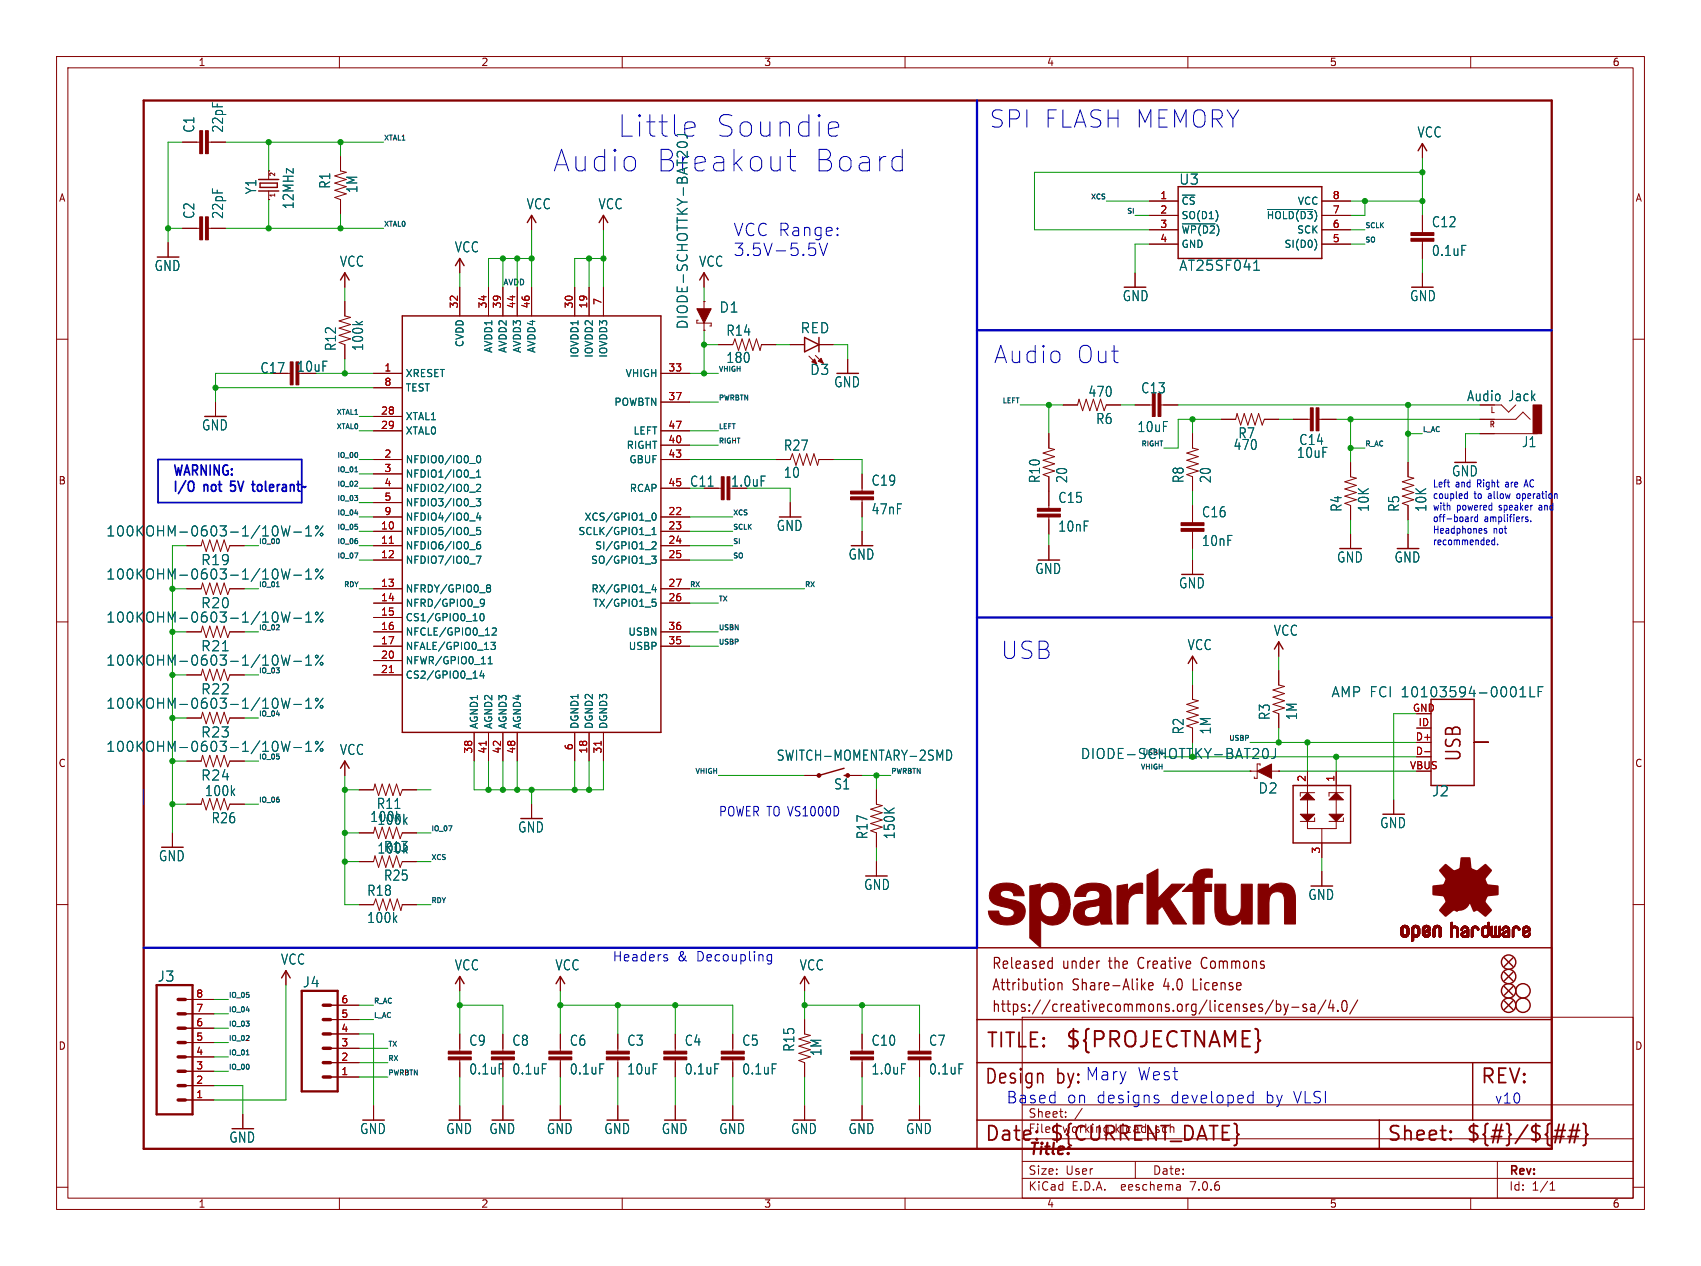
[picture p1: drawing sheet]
<svg xmlns="http://www.w3.org/2000/svg" width="301mm" height="224mm" viewBox="0 0 301 224" stroke-linecap="round" stroke-linejoin="round" font-family="sans-serif">
<defs><g id="words">
<text font-size="5.3" fill="#006464" x="109.2" y="24.5">Little</text>
<g font-size="5.3" fill="#0000c2">
<text x="126.3" y="24.5">Soundie</text>
<text x="97.8" y="30.6">Audio</text>
<text x="115.8" y="30.6">Breakout</text>
<text x="143.5" y="30.6">Board</text>
</g>
<g font-size="4.2" fill="#0000c2">
<text x="174.8" y="22.9">SPI FLASH MEMORY</text>
<text x="175.5" y="64.5">Audio</text>
<text x="190" y="64.5">Out</text>
<text x="176.8" y="116.8">USB</text>
</g>
<text font-size="3.8" fill="#840000" x="188.2" y="185.7">${PROJECTNAME}</text>
<g font-size="3.5" fill="#840000">
<text x="258.6" y="134.9" transform="rotate(-90 258.6 134.9)">USB</text>
<text x="174.2" y="185.7">TITLE:</text>
<text x="174" y="192.1">Design</text>
<text x="261.6" y="192.1">REV:</text>
<text x="174" y="202.2">Date:</text>
<text x="185.4" y="202.2">${CURRENT_DATE}</text>
<text x="245.1" y="202.2">Sheet:</text>
<text x="259.1" y="202.2">${#}/${##}</text>
</g>
<text font-size="3.5" fill="#0000c2" x="186.7" y="192.1">by:</text>
<g font-size="3" fill="#0000c2">
<text x="129.5" y="42">VCC Range:</text>
<text x="129.5" y="45.5">3.5V-5.5V</text>
<text x="191.8" y="191.3">Mary</text>
<text x="200.9" y="191.3">West</text>
</g>
<g font-size="2.8" fill="#0000c2">
<text x="177.8" y="195.3">Based</text>
<text x="188.5" y="195.3">on</text>
<text x="193.8" y="195.3">designs</text>
<text x="206.9" y="195.3">developed</text>
<text x="223.7" y="195.3">by</text>
<text x="228.7" y="195.3">VLSI</text>
</g>
<text font-size="2.8" fill="#840000" x="181.7" y="204.8">Title:</text>
<g font-size="2.7" fill="#840000">
<text x="175.3" y="171.7">Released</text>
<text x="187.8" y="171.7">under</text>
<text x="196.2" y="171.7">the</text>
<text x="201.6" y="171.7">Creative</text>
<text x="213.1" y="171.7">Commons</text>
<text x="175.3" y="175.5">Attribution</text>
<text x="175.3" y="179.3">https://creativecommons.org/licenses/by-sa/4.0/</text>
<text x="189.5" y="175.5">Share-Alike</text>
<text x="205.8" y="175.5">4.0</text>
<text x="211.3" y="175.5">License</text>
</g>
<g font-size="2.5" fill="#006464">
<text x="34.6" y="23.6" transform="rotate(-90 34.6 23.6)">C1</text>
<text x="39.6" y="23.6" transform="rotate(-90 39.6 23.6)">22pF</text>
<text x="250.5" y="24.5">VCC</text>
<text x="45.5" y="34.4" transform="rotate(-90 45.5 34.4)">Y1</text>
<text x="58.6" y="33.5" transform="rotate(-90 58.6 33.5)">R1</text>
<text x="63.4" y="34.2" transform="rotate(-90 63.4 34.2)">1M</text>
<text x="208.4" y="32.9">U3</text>
<text x="34.6" y="38.8" transform="rotate(-90 34.6 38.8)">C2</text>
<text x="39.6" y="38.8" transform="rotate(-90 39.6 38.8)">22pF</text>
<text x="52.1" y="37.1" transform="rotate(-90 52.1 37.1)">12MHz</text>
<text x="93" y="37.2">VCC</text>
<text x="105.7" y="37.2">VCC</text>
<text x="253" y="40.4">C12</text>
<text x="60" y="47.4">VCC</text>
<text x="80.3" y="44.8">VCC</text>
<text x="123.5" y="47.4">VCC</text>
<text x="253" y="45.5">0.1uF</text>
<text x="27.2" y="48.2">GND</text>
<text x="198.4" y="53.5">GND</text>
<text x="208.4" y="48.1">AT25SF041</text>
<text x="249.2" y="53.5">GND</text>
<text x="121.8" y="58.3" transform="rotate(-90 121.8 58.3)">DIODE-SCHOTTKY-BAT20J</text>
<text x="127.1" y="55.5">D1</text>
<text x="128.3" y="59.6">R14</text>
<text x="141.4" y="59.2">RED</text>
<text x="59.6" y="62.2" transform="rotate(-90 59.6 62.2)">R12</text>
<text x="64.4" y="62.2" transform="rotate(-90 64.4 62.2)">100k</text>
<text x="128.3" y="64.4">180</text>
<text x="45.9" y="66.2">C17</text>
<text x="143.1" y="66.5">D3</text>
<text x="147.4" y="68.7">GND</text>
<text x="192.3" y="70.4">470</text>
<text x="201.6" y="69.8">C13</text>
<text x="266.7" y="71.2">Jack</text>
<text x="35.6" y="76.3">GND</text>
<text x="193.7" y="75.2">R6</text>
<text x="201" y="76.6">10uF</text>
<text x="218.8" y="77.8">R7</text>
<text x="138.5" y="79.9">R27</text>
<text x="218" y="79.8">470</text>
<text x="229.2" y="81.2">10uF</text>
<text x="229.6" y="78.9">C14</text>
<text x="269" y="79.3">J1</text>
<text x="121.9" y="86.3">C11</text>
<text x="138.5" y="84.7">10</text>
<text x="154" y="86.1">C19</text>
<text x="184.1" y="85.5" transform="rotate(-90 184.1 85.5)">R10</text>
<text x="187" y="89.2">C15</text>
<text x="188.9" y="85.5" transform="rotate(-90 188.9 85.5)">20</text>
<text x="209.5" y="85.5" transform="rotate(-90 209.5 85.5)">R8</text>
<text x="214.3" y="85.5" transform="rotate(-90 214.3 85.5)">20</text>
<text x="256.6" y="84.5">GND</text>
<text x="18.7" y="95.1">100KOHM-0603-1/10W-1%</text>
<text x="137.2" y="94.1">GND</text>
<text x="154" y="91.2">47nF</text>
<text x="187" y="94.3">10nF</text>
<text x="212.4" y="91.7">C16</text>
<text x="237.4" y="90.6" transform="rotate(-90 237.4 90.6)">R4</text>
<text x="242.2" y="90.6" transform="rotate(-90 242.2 90.6)">10K</text>
<text x="247.6" y="90.6" transform="rotate(-90 247.6 90.6)">R5</text>
<text x="252.4" y="90.6" transform="rotate(-90 252.4 90.6)">10K</text>
<text x="35.5" y="100.2">R19</text>
<text x="149.9" y="99.2">GND</text>
<text x="182.9" y="101.7">GND</text>
<text x="212.4" y="96.8">10nF</text>
<text x="236.3" y="99.7">GND</text>
<text x="246.4" y="99.7">GND</text>
<text x="18.7" y="102.7">100KOHM-0603-1/10W-1%</text>
<text x="35.5" y="107.8">R20</text>
<text x="208.3" y="104.3">GND</text>
<text x="18.7" y="110.3">100KOHM-0603-1/10W-1%</text>
<text x="225.1" y="112.7">VCC</text>
<text x="18.7" y="118">100KOHM-0603-1/10W-1%</text>
<text x="35.5" y="115.4">R21</text>
<text x="209.9" y="115.2">VCC</text>
<text x="18.7" y="125.6">100KOHM-0603-1/10W-1%</text>
<text x="35.5" y="123">R22</text>
<text x="235.3" y="123.5">AMP FCI 10103594-0001LF</text>
<text x="35.5" y="130.7">R23</text>
<text x="209.5" y="130" transform="rotate(-90 209.5 130)">R2</text>
<text x="214.3" y="130" transform="rotate(-90 214.3 130)">1M</text>
<text x="224.7" y="127.5" transform="rotate(-90 224.7 127.5)">R3</text>
<text x="229.5" y="127.5" transform="rotate(-90 229.5 127.5)">1M</text>
<text x="18.7" y="133.2">100KOHM-0603-1/10W-1%</text>
<text x="60" y="133.7">VCC</text>
<text x="137.2" y="134.8">SWITCH-MOMENTARY-2SMD</text>
<text x="35.5" y="138.3">R24</text>
<text x="36.2" y="141">100k</text>
<text x="66.5" y="143.3">R11</text>
<text x="147.4" y="139.8">S1</text>
<text x="222.4" y="140.6">D2</text>
<text x="253.1" y="141.1">J2</text>
<text x="37.3" y="145.8">R26</text>
<text x="65.4" y="145.6">100k</text>
<text x="91.5" y="147.5">GND</text>
<text x="153.6" y="148.5" transform="rotate(-90 153.6 148.5)">R17</text>
<text x="158.4" y="148.5" transform="rotate(-90 158.4 148.5)">150K</text>
<text x="243.9" y="146.7">GND</text>
<text x="28" y="152.5">GND</text>
<text x="66.6" y="151.2">100k</text>
<text x="67.8" y="156">R25</text>
<text x="67.8" y="150.9">R13</text>
<text x="64.8" y="158.7">R18</text>
<text x="152.7" y="157.6">GND</text>
<text x="231.2" y="159.4">GND</text>
<text x="64.8" y="163.5">100k</text>
<text x="27.8" y="173.8">J3</text>
<text x="49.6" y="170.8">VCC</text>
<text x="80.3" y="171.8">VCC</text>
<text x="98.1" y="171.8">VCC</text>
<text x="141.3" y="171.8">VCC</text>
<text x="53.4" y="174.9">J4</text>
<text x="82.9" y="185.2">C9</text>
<text x="90.5" y="185.2">C8</text>
<text x="100.6" y="185.2">C6</text>
<text x="110.8" y="185.2">C3</text>
<text x="121" y="185.2">C4</text>
<text x="131.1" y="185.2">C5</text>
<text x="154" y="185.2">C10</text>
<text x="164.1" y="185.2">C7</text>
<text x="90.5" y="190.3">0.1uF</text>
<text x="100.6" y="190.3">0.1uF</text>
<text x="110.8" y="190.3">10uF</text>
<text x="121" y="190.3">0.1uF</text>
<text x="131.1" y="190.3">0.1uF</text>
<text x="140.6" y="186.1" transform="rotate(-90 140.6 186.1)">R15</text>
<text x="145.4" y="186.9" transform="rotate(-90 145.4 186.9)">1M</text>
<text x="154" y="190.3">1.0uF</text>
<text x="164.1" y="190.3">0.1uF</text>
<text x="40.4" y="202.3">GND</text>
<text x="63.6" y="200.8">GND</text>
<text x="78.8" y="200.8">GND</text>
<text x="86.4" y="200.8">GND</text>
<text x="96.6" y="200.8">GND</text>
<text x="106.7" y="200.8">GND</text>
<text x="116.9" y="200.8">GND</text>
<text x="127.1" y="200.8">GND</text>
<text x="139.8" y="200.8">GND</text>
<text x="149.9" y="200.8">GND</text>
<text x="160.1" y="200.8">GND</text>
</g>
<g font-size="2.5" fill="#840000">
<text x="52.4" y="66">10uF</text>
<text x="259.3" y="71.2">Audio</text>
<text x="129.2" y="86.3">1.0uF</text>
<text x="82.9" y="190.3">0.1uF</text>
</g>
<g font-size="2.5" fill="#0000c2">
<text x="30.5" y="84.3">WARNING:</text>
<text x="30.5" y="87.1">I/O</text>
<text x="36.1" y="87.1">not</text>
<text x="41.5" y="87.1">5V</text>
<text x="46" y="87.1">tolerant~</text>
<text x="264.2" y="195.3">v10</text>
</g>
<text font-size="2.5" fill="#009600" x="191" y="134.5">DIODE-SCHOTTKY-BAT20J</text>
<g font-size="2.3" fill="#0000c2">
<text x="127" y="144.5">POWER TO VS1000D</text>
<text x="108.2" y="170.2">Headers</text>
<text x="119.7" y="170.2">&amp;</text>
<text x="123.1" y="170.2">Decoupling</text>
</g>
<g font-size="2.1" fill="#840000">
<text x="181.7" y="197.9">Sheet:</text>
<text x="181.7" y="200.6">File:</text>
<text x="187.8" y="200.6">working.kicad_sch</text>
<text x="181.7" y="208">Size:</text>
<text x="188.4" y="208">User</text>
<text x="203.7" y="208">Date:</text>
<text x="266.7" y="208.2">Rev:</text>
<text x="181.7" y="210.8">KiCad</text>
<text x="189.4" y="210.8">E.D.A.</text>
<text x="198.3" y="210.8">eeschema</text>
<text x="210.7" y="210.8">7.0.6</text>
<text x="266.7" y="210.8">Id:</text>
<text x="270.8" y="210.8">1/1</text>
</g>
<g font-size="1.8" fill="#840000">
<text x="35" y="11.9">1</text>
<text x="85" y="11.9">2</text>
<text x="135" y="11.9">3</text>
<text x="185" y="11.9">4</text>
<text x="235" y="11.9">5</text>
<text x="285" y="11.9">6</text>
<text x="10.3" y="35.9">A</text>
<text x="289.1" y="35.9">A</text>
<text x="10.3" y="85.9">B</text>
<text x="289" y="85.9">B</text>
<text x="10.3" y="135.9">C</text>
<text x="289" y="135.9">C</text>
<text x="10.3" y="185.9">D</text>
<text x="289" y="185.9">D</text>
<text x="35" y="213.8">1</text>
<text x="85" y="213.8">2</text>
<text x="135" y="213.8">3</text>
<text x="185" y="213.8">4</text>
<text x="235" y="213.8">5</text>
<text x="285" y="213.8">6</text>
</g>
<g font-size="1.8" fill="#a90000">
<text x="205" y="35.3">1</text>
<text x="235.5" y="35.3">8</text>
<text x="205" y="37.8">2</text>
<text x="205" y="40.4">3</text>
<text x="235.5" y="40.4">6</text>
<text x="235.5" y="37.8">7</text>
<text x="205" y="42.9">4</text>
<text x="235.5" y="42.9">5</text>
<text x="81" y="54.7" transform="rotate(-90 81 54.7)">32</text>
<text x="86.1" y="54.7" transform="rotate(-90 86.1 54.7)">34</text>
<text x="88.6" y="54.7" transform="rotate(-90 88.6 54.7)">39</text>
<text x="91.2" y="54.7" transform="rotate(-90 91.2 54.7)">44</text>
<text x="93.7" y="54.7" transform="rotate(-90 93.7 54.7)">46</text>
<text x="101.3" y="54.7" transform="rotate(-90 101.3 54.7)">30</text>
<text x="103.9" y="54.7" transform="rotate(-90 103.9 54.7)">19</text>
<text x="106.4" y="54" transform="rotate(-90 106.4 54)">7</text>
<text x="67.9" y="65.8">1</text>
<text x="118.1" y="65.8">33</text>
<text x="67.9" y="68.3">8</text>
<text x="118.1" y="70.9">37</text>
<text x="67.3" y="73.4">28</text>
<text x="67.3" y="75.9">29</text>
<text x="118.1" y="75.9">47</text>
<text x="67.9" y="81">2</text>
<text x="67.9" y="83.6">3</text>
<text x="118.1" y="78.5">40</text>
<text x="118.1" y="81">43</text>
<text x="67.9" y="86.1">4</text>
<text x="67.9" y="88.6">5</text>
<text x="118.1" y="86.1">45</text>
<text x="67.3" y="93.7">10</text>
<text x="67.9" y="91.2">9</text>
<text x="118.1" y="91.2">22</text>
<text x="118.1" y="93.7">23</text>
<text x="67.3" y="96.3">11</text>
<text x="67.3" y="98.8">12</text>
<text x="118.1" y="96.3">24</text>
<text x="118.1" y="98.8">25</text>
<text x="67.3" y="103.9">13</text>
<text x="67.3" y="106.4">14</text>
<text x="118.1" y="106.4">26</text>
<text x="118.1" y="103.9">27</text>
<text x="67.3" y="109">15</text>
<text x="67.3" y="111.5">16</text>
<text x="118.1" y="111.5">36</text>
<text x="67.3" y="114">17</text>
<text x="67.3" y="116.6">20</text>
<text x="67.3" y="119.1">21</text>
<text x="118.1" y="114">35</text>
<text x="249.7" y="126">GND</text>
<text x="250.2" y="131.1">D+</text>
<text x="250.7" y="128.5">ID</text>
<text x="83.6" y="133.4" transform="rotate(-90 83.6 133.4)">38</text>
<text x="86.1" y="133.4" transform="rotate(-90 86.1 133.4)">41</text>
<text x="88.6" y="133.4" transform="rotate(-90 88.6 133.4)">42</text>
<text x="91.2" y="133.4" transform="rotate(-90 91.2 133.4)">48</text>
<text x="101.3" y="132.8" transform="rotate(-90 101.3 132.8)">6</text>
<text x="103.9" y="133.4" transform="rotate(-90 103.9 133.4)">18</text>
<text x="106.4" y="133.4" transform="rotate(-90 106.4 133.4)">31</text>
<text x="249.2" y="136.1">VBUS</text>
<text x="250.2" y="133.6">D-</text>
<text x="230.9" y="138.4" transform="rotate(-90 230.9 138.4)">2</text>
<text x="236" y="138.4" transform="rotate(-90 236 138.4)">1</text>
<text x="233.4" y="151.1" transform="rotate(-90 233.4 151.1)">3</text>
<text x="34.6" y="179.1">7</text>
<text x="34.6" y="176.5">8</text>
<text x="60.3" y="177.5">6</text>
<text x="34.6" y="184.2">5</text>
<text x="34.6" y="181.6">6</text>
<text x="60.3" y="185.2">3</text>
<text x="60.3" y="182.6">4</text>
<text x="60.3" y="180.1">5</text>
<text x="34.6" y="191.8">2</text>
<text x="34.6" y="189.2">3</text>
<text x="34.6" y="186.7">4</text>
<text x="60.3" y="190.2">1</text>
<text x="60.3" y="187.7">2</text>
<text x="34.6" y="194.3">1</text>
</g>
<g font-size="1.8" fill="#006464">
<text x="208.8" y="36.4">~{CS}</text>
<text x="208.8" y="39">SO(D1)</text>
<text x="208.8" y="41.5">~{WP(D2})</text>
<text x="223.8" y="39">~{HOLD(D3})</text>
<text x="229.2" y="41.5">SCK</text>
<text x="229.3" y="36.4">VCC</text>
<text x="208.8" y="44">GND</text>
<text x="227" y="44">SI(D0)</text>
<text x="82.1" y="61.5" transform="rotate(-90 82.1 61.5)">CVDD</text>
<text x="87.2" y="62.5" transform="rotate(-90 87.2 62.5)">AVDD1</text>
<text x="89.8" y="62.5" transform="rotate(-90 89.8 62.5)">AVDD2</text>
<text x="92.3" y="62.5" transform="rotate(-90 92.3 62.5)">AVDD3</text>
<text x="94.8" y="62.5" transform="rotate(-90 94.8 62.5)">AVDD4</text>
<text x="102.5" y="63.4" transform="rotate(-90 102.5 63.4)">IOVDD1</text>
<text x="105" y="63.4" transform="rotate(-90 105 63.4)">IOVDD2</text>
<text x="107.5" y="63.4" transform="rotate(-90 107.5 63.4)">IOVDD3</text>
<text x="71.6" y="66.9">XRESET</text>
<text x="71.6" y="69.4">TEST</text>
<text x="108.5" y="72">POWBTN</text>
<text x="110.5" y="66.9">VHIGH</text>
<text x="71.6" y="74.5">XTAL1</text>
<text x="71.6" y="77.1">XTAL0</text>
<text x="111.9" y="77.1">LEFT</text>
<text x="71.6" y="82.1">NFDIO0/IO0_0</text>
<text x="110.7" y="79.6">RIGHT</text>
<text x="111.2" y="82.1">GBUF</text>
<text x="71.6" y="84.7">NFDIO1/IO0_1</text>
<text x="71.6" y="87.2">NFDIO2/IO0_2</text>
<text x="71.6" y="89.8">NFDIO3/IO0_3</text>
<text x="111.2" y="87.2">RCAP</text>
<text x="71.6" y="94.8">NFDIO5/IO0_5</text>
<text x="71.6" y="92.3">NFDIO4/IO0_4</text>
<text x="102.2" y="94.8">SCLK/GPIO1_1</text>
<text x="103.2" y="92.3">XCS/GPIO1_0</text>
<text x="71.6" y="97.4">NFDIO6/IO0_6</text>
<text x="71.6" y="99.9">NFDIO7/IO0_7</text>
<text x="104.4" y="99.9">SO/GPIO1_3</text>
<text x="105.1" y="97.4">SI/GPIO1_2</text>
<text x="71.6" y="105">NFRDY/GPIO0_8</text>
<text x="71.6" y="107.5">NFRD/GPIO0_9</text>
<text x="104.5" y="105">RX/GPIO1_4</text>
<text x="104.8" y="107.5">TX/GPIO1_5</text>
<text x="71.6" y="110.1">CS1/GPIO0_10</text>
<text x="71.6" y="112.6">NFCLE/GPIO0_12</text>
<text x="111" y="112.6">USBN</text>
<text x="71.6" y="115.2">NFALE/GPIO0_13</text>
<text x="71.6" y="117.7">NFWR/GPIO0_11</text>
<text x="111" y="115.2">USBP</text>
<text x="71.6" y="120.2">CS2/GPIO0_14</text>
<text x="84.7" y="129" transform="rotate(-90 84.7 129)">AGND1</text>
<text x="87.2" y="129" transform="rotate(-90 87.2 129)">AGND2</text>
<text x="89.8" y="129" transform="rotate(-90 89.8 129)">AGND3</text>
<text x="92.3" y="129" transform="rotate(-90 92.3 129)">AGND4</text>
<text x="102.5" y="129" transform="rotate(-90 102.5 129)">DGND1</text>
<text x="105" y="129" transform="rotate(-90 105 129)">DGND2</text>
<text x="107.5" y="129" transform="rotate(-90 107.5 129)">DGND3</text>
</g>
<g font-size="1.8" fill="#0000c2">
<text x="253.2" y="86.3">Left</text>
<text x="253.2" y="88.3">coupled</text>
<text x="257.3" y="86.3">and</text>
<text x="260.6" y="88.3">to</text>
<text x="261.3" y="86.3">Right</text>
<text x="263.3" y="88.3">allow</text>
<text x="266.6" y="86.3">are</text>
<text x="268.6" y="88.3">operation</text>
<text x="270.2" y="86.3">AC</text>
<text x="253.2" y="90.4">with</text>
<text x="253.2" y="92.4">off-board</text>
<text x="253.2" y="94.5">Headphones</text>
<text x="257.5" y="90.4">powered</text>
<text x="262.4" y="92.4">amplifiers.</text>
<text x="264" y="94.5">not</text>
<text x="265.2" y="90.4">speaker</text>
<text x="272.5" y="90.4">and</text>
<text x="253.2" y="96.5">recommended.</text>
</g>
<text font-size="1.4" fill="#0f0f0f" x="88.9" y="50.5">AVDD</text>
<g font-size="1.4" fill="#840000">
<text x="263.2" y="75.8">R</text>
<text x="263.4" y="73.3">L</text>
</g>
<g font-size="1.2" fill="#0f0f0f">
<text x="67.8" y="24.9">XTAL1</text>
<text x="192.7" y="35.3">XCS</text>
<text x="67.8" y="40.1">XTAL0</text>
<text x="199.1" y="37.9">SI</text>
<text x="241.3" y="40.4">SCLK</text>
<text x="241.3" y="42.9">SO</text>
<text x="127" y="65.8">VHIGH</text>
<text x="127" y="70.9">PWRBTN</text>
<text x="177.1" y="71.4">LEFT</text>
<text x="59.4" y="73.4">XTAL1</text>
<text x="59.4" y="76">XTAL0</text>
<text x="127" y="76">LEFT</text>
<text x="251.5" y="76.5">L_AC</text>
<text x="59.5" y="83.6">IO_01</text>
<text x="59.5" y="81">IO_00</text>
<text x="127" y="78.5">RIGHT</text>
<text x="201.7" y="79">RIGHT</text>
<text x="241.3" y="79">R_AC</text>
<text x="59.5" y="86.1">IO_02</text>
<text x="59.5" y="88.7">IO_03</text>
<text x="59.5" y="91.2">IO_04</text>
<text x="59.5" y="93.7">IO_05</text>
<text x="129.5" y="93.7">SCLK</text>
<text x="129.5" y="91.2">XCS</text>
<text x="45.7" y="96.3">IO_00</text>
<text x="59.5" y="96.3">IO_06</text>
<text x="59.5" y="98.8">IO_07</text>
<text x="129.5" y="96.3">SI</text>
<text x="129.5" y="98.8">SO</text>
<text x="45.7" y="103.9">IO_01</text>
<text x="60.7" y="103.9">RDY</text>
<text x="121.9" y="103.9">RX</text>
<text x="127" y="106.4">TX</text>
<text x="142.2" y="103.9">RX</text>
<text x="45.7" y="111.5">IO_02</text>
<text x="127" y="111.5">USBN</text>
<text x="45.7" y="119.1">IO_03</text>
<text x="127" y="114.1">USBP</text>
<text x="45.7" y="126.8">IO_04</text>
<text x="217.1" y="131.1">USBP</text>
<text x="45.7" y="134.4">IO_05</text>
<text x="122.8" y="136.9">VHIGH</text>
<text x="157.5" y="136.9">PWRBTN</text>
<text x="201.5" y="136.2">VHIGH</text>
<text x="45.7" y="142">IO_06</text>
<text x="76.2" y="147.1">IO_07</text>
<text x="76.2" y="152.2">XCS</text>
<text x="76.2" y="159.8">RDY</text>
<text x="40.4" y="179.1">IO_04</text>
<text x="40.4" y="176.5">IO_05</text>
<text x="66" y="177.6">R_AC</text>
<text x="40.4" y="181.6">IO_03</text>
<text x="40.4" y="184.2">IO_02</text>
<text x="66" y="180.1">L_AC</text>
<text x="68.6" y="185.2">TX</text>
<text x="40.4" y="189.2">IO_00</text>
<text x="40.4" y="186.7">IO_01</text>
<text x="68.6" y="187.7">RX</text>
<text x="68.6" y="190.3">PWRBTN</text>
</g>
<g font-size="1.2" fill="#840000">
<text x="48.8" y="35" transform="rotate(-90 48.8 35)">1</text>
<text x="48.8" y="31.3" transform="rotate(-90 48.8 31.3)">2</text>
</g>
<text font-size="1.2" fill="#006464" x="201.9" y="133.6">USBN</text>
</g></defs>
<g fill="none" stroke="#840000" stroke-width=".18">
<path d="M10 10h280.7v203.9h-280.7zM12 12h276.7v199.9h-276.7zM60 10v2M110 10v2M160 10v2M210 10v2M260 10v2M32.3 25.1h3M36.8 25.1h3.1M47.5 35.3h.1M47.5 30.2h.1M47.5 30.2v1.6"/>
<path d="M47.5 33.8v1.5M60.2 27.7v2.5l1 .3-2 .6 2 .7-2 .6 2 .6-2 .7 2 .6-2 .6 1 .4v2.5M94 38.1v2.5M106.7 38.1v2.5M203.2 35.6h5.1M203.2 38.1h5.1M233.7 35.6h5.1M233.7 38.1h5.1M251.5 25.4v2.5M251.5 38.1v3M10 60h2M29.7 42.9v2.6"/>
<path d="M32.3 40.4h3M36.8 40.4h3.1M61 48.3v2.5M61 53.3v2.6l1 .2-2.1 .7 2.1 .6-2.1 .6 2.1 .7-2.1 .6 2.1 .6-2.1 .7 1.1 .4v2.5M81.3 45.7v2.6M81.3 50.8v5.1M86.4 50.8v5.1M88.9 50.8v5.1M91.4 50.8v5.1M94 50.8v5.1M101.6 50.8v5.1M104.1 50.8v5.1"/>
<path d="M106.7 50.8v5.1M123.4 56.6h-.2v.6h2.5v.5h-.2M124.5 53.3h.1M124.5 58.4h.1M124.5 48.3v2.5M124.5 53.3v1.3M124.5 57.2v1.2M200.7 48.3v2.5M203.2 40.6h5.1M203.2 43.2h5.1M233.7 40.6h5.1M233.7 43.2h5.1"/>
<path d="M251.5 42.7v3M251.5 48.3v2.5M288.7 60h2M38.1 71.1v2.6M48.3 66h3M66 66h5.1M66 73.7h5.1M66 76.2h5.1M66 68.6h5.1M116.8 66h5.1M116.8 76.2h5.1M116.8 71.1h5.1"/>
<path d="M116.8 78.7h5.1M127 61h2.5l.4-1.1 .7 2.1 .6-2.1 .6 2.1 .7-2.1 .6 2.1 .6-2.1 .7 2.1 .2-1h2.6M139.7 61h2.5M143 63l1.4 1.4M144.1 62.9l1.4 1.4M144.8 61h2.5M149.9 63.5v2.5M185.4 76.7v2.5l1 .3-2 .6 2 .7-2 .6 2 .6-2 .7 2 .6-2 .6 1 .4v5.6M188 71.6h2.5l.3-1 .6 2 .6-2 .7 2 .6-2 .6 2 .7-2 .6 2 .4-1h2.5M200.7 71.6h3M205.2 71.6h3.1M210.8 76.7v2.5l1 .3-2 .6 2 .7-2 .6 2 .6-2 .7 2 .6-2 .6 1 .4v2.6"/>
<path d="M215.9 74.2h2.5l.3-1 .6 2 .7-2 .6 2 .6-2 .7 2 .6-2 .6 2 .4-1h2.6M228.6 74.2h3M233.2 74.2h3M259.1 79.2v2.6M261.6 74.2h6.4l1.2-1.3 1.3 1.3M261.6 76.7h10.2M265.4 71.6l1.3 1.3 1.3-1.3M33 96.5h2.6l.2-1 .6 2 .7-2 .6 2 .7-2 .6 2 .6-2 .7 2 .3-1h2.6M66 96.5h5.1M66 94h5.1M66 99.1h5.1M66 81.3h5.1"/>
<path d="M66 91.4h5.1M66 83.8h5.1M66 86.4h5.1M66 88.9h5.1M116.8 96.5h5.1M116.8 94h5.1M116.8 99.1h5.1M116.8 81.3h5.1M116.8 91.4h5.1M116.8 86.4h5.1M124.5 86.4h3M137.2 81.3h2.5l.4-1 .6 2 .7-2 .6 2 .6-2 .7 2 .6-2 .6 2 .3-1h2.5"/>
<path d="M139.7 88.9v2.5M152.4 83.8v3.1M152.4 88.4v3M152.4 94v2.5M185.4 91.4v3.1M185.4 96.5v2.6M210.8 89.4v3.1M210.8 94v3M210.8 99.1v2.5M238.8 81.8v2.5l1 .3-2.1 .6 2.1 .7-2.1 .6 2.1 .6-2.1 .7 2.1 .6-2.1 .6 1.1 .4v2.5M238.8 94.5v2.5M248.9 81.8v2.5l1 .3-2 .6 2 .7-2 .6 2 .6-2 .7 2 .6-2 .6 1 .4v2.5"/>
<path d="M248.9 94.5v2.5M10 110h2M33 104.1h2.6l.2-1 .6 2.1 .7-2.1 .6 2.1 .7-2.1 .6 2.1 .6-2.1 .7 2.1 .3-1.1h2.6M33 111.8h2.6l.2-1.1 .6 2.1 .7-2.1 .6 2.1 .7-2.1 .6 2.1 .6-2.1 .7 2.1 .3-1h2.6M33 119.4h2.6l.2-1 .6 2 .7-2 .6 2 .7-2 .6 2 .6-2 .7 2 .3-1h2.6M66 104.1h5.1M66 106.7h5.1M66 109.2h5.1M66 111.8h5.1M66 114.3h5.1M66 116.8h5.1M66 119.4h5.1"/>
<path d="M116.8 104.1h5.1M116.8 106.7h5.1M116.8 111.8h5.1M116.8 114.3h5.1M210.8 116.1v2.5M226.1 118.6v2.6l1 .2-2.1 .6 2.1 .7-2.1 .6 2.1 .7-2.1 .6 2.1 .6-2.1 .7 1.1 .3v2.6M226.1 113.5v2.6M288.7 110h2M33 134.6h2.6l.2-1 .6 2 .7-2 .6 2 .7-2 .6 2 .6-2 .7 2 .3-1h2.6M33 127h2.6l.2-1 .6 2 .7-2 .6 2 .7-2 .6 2 .6-2 .7 2 .3-1h2.6M61 134.6v2.6M63.5 139.7h2.5l.3-1 .6 2 .7-2 .6 2 .6-2 .7 2 .6-2 .6 2 .4-1h2.6"/>
<path d="M83.8 129.5v5.1M86.4 129.5v5.1M88.9 129.5v5.1M91.4 129.5v5.1M101.6 129.5v5.1M104.1 129.5v5.1M106.7 129.5v5.1M142.2 137.2h2.6M149.9 137.2h2.5M154.9 139.7v2.5l1.1 .3-2.1 .6 2.1 .7-2.1 .6 2.1 .6-2.1 .7 2.1 .6-2.1 .6 1 .4v2.6M210.8 121.2v2.5l1 .3-2 .6 2 .6-2 .7 2 .6-2 .6 2 .7-2 .6 1 .4v2.5M221 136.4h.1"/>
<path d="M221 136.4h1.2M222.2 135.1v2.6h-.5v-.3M222.8 135.1v.3M224.8 136.4h1.3M226.1 136.4h.1M231.1 136.4v10.2h5.1v-10.2M250.4 133.9h2.6M250.4 128.8h2.6M260.6 131.3h2.5M10 160h2M30.5 147.3v2.6M33 142.2h2.6l.2-1 .6 2.1 .7-2.1 .6 2.1 .7-2.1 .6 2.1 .6-2.1 .7 2.1 .3-1.1h2.6"/>
<path d="M63.5 152.4h2.5l.3-1 .6 2 .7-2 .6 2 .6-2 .7 2 .6-2 .6 2 .4-1h2.6M63.5 147.3h2.5l.3-1 .6 2 .7-2 .6 2 .6-2 .7 2 .6-2 .6 2 .4-1h2.6M94 142.2v2.6M154.9 152.4v2.5M232.4 140.2h-2.5v.6M232.4 144.7v.6h-2.5M233.7 146.6v5M233.7 154.2v2.5M237.5 140.2h-2.6v.6M237.5 144.7v.6h-2.6M246.4 141.5v2.5M288.7 160h2"/>
<path d="M32.8 179.3h5M32.8 176.8h5M50.5 171.7v2.5M58.4 177.8h5.1M63.5 160h2.5l.4-1 .7 2 .6-2 .6 2 .7-2 .6 2 .6-2 .7 2 .2-1h2.6M81.3 172.7v2.6M99.1 172.7v2.6M142.2 172.7v2.6M180.7 179.9h108v32h-108zM32.8 194.6h5M32.8 192h5M32.8 189.5h5"/>
<path d="M32.8 186.9h5M32.8 184.4h5M32.8 181.9h5M42.9 197.1v2.5M58.4 190.5h5.1M58.4 188h5.1M58.4 185.4h5.1M58.4 182.9h5.1M58.4 180.3h5.1M66 195.6v2.5M81.3 182.9v3M81.3 187.5v3"/>
<path d="M81.3 195.6v2.5M88.9 182.9v3M88.9 187.5v.5M88.9 195.6v2.5M99.1 182.9v3M99.1 187.5v3M99.1 195.6v2.5M109.2 182.9v3M109.2 187.5v3M109.2 195.6v2.5M119.4 182.9v3M119.4 187.5v3"/>
<path d="M119.4 195.6v2.5M129.5 182.9v3M129.5 187.5v3M129.5 195.6v2.5M142.2 180.3v2.6l1.1 .2-2.1 .7 2.1 .6-2.1 .6 2.1 .7-2.1 .6 2.1 .6-2.1 .7 1 .4v2.5M142.2 195.6v2.5M152.4 182.9v3M152.4 187.5v3M152.4 195.6v2.5M162.6 182.9v3M162.6 187.5v3M162.6 195.6v2.5"/>
<path d="M180.7 195.4h108M188.4 197.5v.1M188.4 196.7v.1M191.3 196l-1.3 2M10 210h2M60 211.9v2M110 211.9v2M160 211.9v2M180.7 208.4h108M180.7 205.4h108M180.7 201.4h108M200.7 205.4v3"/>
<path d="M208.6 209.6l.1 .9M208.7 210.4l-.2 .1M208.7 209.9h-.2M210 211.9v2M260 211.9v2M264.7 205.4v6.5M274 210.5h.9M274 209.4l.5-.4v1.5M288.7 210h2"/>
</g>
<g fill="none" stroke="#006464" stroke-width=".18">
<path d="M209 39.6h5.8M215.2 37.8v.8M224.1 37.1h8M221.6 47.8h1.1M221.8 46.4l.4-.4v1.8M232.6 42.6l.2 .6-.2 .8M49.7 93l.5 1.8 .3-1.3 .3 1.3 .5-1.8M51.9 94.1h1.4M54.1 93.5l.5-.5v1.8M54.1 94.8h1M57.1 93l-1.3 1.8M83 94.7h1"/>
<path d="M83 97.2h1M83 99.8h1M83 82h1M83 84.5h1M83 87.1h1M83 89.6h1M83 92.1h1M84.2 88.2h.8l-.5 .5 .4 .1v.6l-.2 .1-.5-.1M84.2 98.4h.8l-.5 1.2M84.2 85.8l.5-.1 .3 .3-.8 .9h.8M84.2 84.4h.8M84.2 83.5l.4-.4v1.3"/>
<path d="M84.4 80.7l.1-.1a.68 .68 0 0 1 .5 .6 .68 .68 0 0 1-.5 .7l-.1-.2-.2-.3zM84.5 90.7l-.3 .9h.8M84.9 95.8l-.4 .1a.86 .86 0 0 0 0 1.2l.4-.1 .1-.4-.3-.3-.3 .1-.2 .2M84.9 91.2v.8M84.9 93.3h-.6l-.1 .6 .2-.1h.5l.1 .2-.1 .4-.2 .2-.5-.2M114.1 94.7h.9M115.2 98.4h.8l-.4 .5 .3 .1v.5l-.2 .1h-.4M115.3 94.6h.7M115.3 96l.4-.2 .3 .4-.8 .9h.8M115.3 91.2l.1-.3 .2-.2a.68 .68 0 0 1 .4 .7 .68 .68 0 0 1-.4 .6l-.2-.1-.1-.4M115.3 93.7l.3-.4v1.3M49.7 100.6l.5 1.8 .3-1.3 .3 1.3 .5-1.8"/>
<path d="M49.7 108.3l.5 1.7 .3-1.2 .3 1.2 .5-1.7M49.7 115.9l.5 1.8 .3-1.3 .3 1.3 .5-1.8M51.9 101.7h1.4M51.9 109.4h1.4M51.9 117h1.4M54.1 101.1l.5-.5v1.8M54.1 108.8l.5-.5v1.7M54.1 116.4l.5-.5v1.8M54.1 102.4h1M54.1 110h1M54.1 117.7h1M57.1 100.6l-1.3 1.8"/>
<path d="M57.1 108.3l-1.3 1.7M57.1 115.9l-1.3 1.8M84.9 106.2l.3-.2 .4 .1a.84 .84 0 0 1-.3 1.2h-.3M84.9 106.5l.3 .3 .3-.1 .1-.2M85 108.7l.2-.2a.68 .68 0 0 1 .4 .7 .68 .68 0 0 1-.4 .6l-.2-.1-.1-.4zM85.2 118.6l-.3 .9h.7M85.5 119.1v.9M86.1 103.9l.1 .1M86.1 103.5l.4-.1 .2 .2v.2l-.2 .2M86.2 104h.3M86.2 104l-.1 .1M86.3 117.4h.7"/>
<path d="M86.3 116.5l.4-.4v1.3M86.5 104l.2 .2v.4l-.2 .1h-.4M86.8 113.6h.8l-.5 .5 .4 .1v.6l-.2 .1-.5-.1M87 111.2l.5-.1 .3 .3-.8 .9h.8M115.3 106.5h.4l.3 .2-.1 .5h-.6M115.3 106h.6M115.6 103.4l-.3 .9h.8M115.9 103.9v.8M49.7 131.1l.5 1.8 .3-1.3 .3 1.3 .5-1.8M49.7 123.5l.5 1.8 .3-1.3 .3 1.3 .5-1.8M51.9 132.2h1.4M51.9 124.6h1.4"/>
<path d="M54.1 132.9h1M54.1 124l.5-.5v1.8M54.1 131.6l.5-.5v1.8M54.1 125.3h1M57.1 131.1l-1.3 1.8M57.1 123.5l-1.3 1.8M167.4 132.7a.94 .94 0 0 1 .9 .6 .94 .94 0 0 1-.4 1.1l-.5 .1zM223.4 132.6l.4-.2a1.11 1.11 0 0 1 0 1.8l-.4-.2M225.5 132.4v1.3a.57 .57 0 0 1-.7 .5M268.7 123.2h1M268.7 122l.5-.5v1.7M270.5 121.5v1.7h.8"/>
<path d="M271.9 122.3h.6M272.8 121.5h-.9v1.7M71.4 144v1.8M71.5 145.1l.5 .7M72 144.6l-.6 .7"/>
<circle cx="56" cy="93.3" r=".25"/>
<circle cx="56.9" cy="94.5" r=".25"/>
<circle cx="56" cy="100.9" r=".25"/>
<circle cx="56" cy="108.5" r=".25"/>
<circle cx="56" cy="116.1" r=".25"/>
<circle cx="56.9" cy="109.8" r=".25"/>
<circle cx="56.9" cy="102.2" r=".25"/>
<circle cx="56.9" cy="117.4" r=".25"/>
<circle cx="56" cy="123.7" r=".25"/>
<circle cx="56" cy="131.4" r=".25"/>
<circle cx="56.9" cy="125" r=".25"/>
<circle cx="56.9" cy="132.6" r=".25"/>
</g>
<g fill="none" stroke="#840000" stroke-width=".25">
<path d="M45.7 33.8h3.6M45.7 31.8h3.6M46 32.4h3v.7h-3M93.2 39.4l.8-1.3 .7 1.3M105.9 39.4l.8-1.3 .7 1.3M208.3 33h25.4v12.7h-25.4zM250.7 26.7l.8-1.3 .7 1.3M60.2 49.5l.8-1.2 .7 1.2M71.1 55.9h45.7v73.6h-45.7zM80.5 47l.8-1.3 .7 1.3M123.7 49.5l.8-1.2 .7 1.2M142.2 59.7l2.6 1.3-2.6 1.2z"/>
<path d="M144.8 59.7v2.5M210.1 117.3l.7-1.2 .8 1.2M225.3 114.8l.8-1.3 .7 1.3M60.2 135.9l.8-1.3 .7 1.3M149.2 135.9l-4.4 1.3M228.6 138.9h10.2v10.2h-10.2zM253 123.7h7.6v15.2h-7.6zM49.8 173l.7-1.3 .8 1.3M80.5 174l.8-1.3 .7 1.3M98.3 174l.8-1.3 .7 1.3M141.5 174l.7-1.3 .8 1.3M172.7 167.6h101.6v35.6h-101.6z"/>
<path d="M265.9 177l1.6 1.6M265.9 169.4l1.6 1.5M265.9 174.5l1.6 1.5M265.9 172l1.6 1.5M267.5 177l-1.6 1.6M267.5 169.4l-1.6 1.5M267.5 174.5l-1.6 1.5M267.5 172l-1.6 1.5M172.7 198.1h101.6M172.7 180.3h101.6M172.7 188h101.6M243.8 198.1v5.1"/>
<path d="M260.3 188v10.1"/>
<circle cx="266.7" cy="170.2" r="1.27"/>
<circle cx="266.7" cy="177.8" r="1.27"/>
<circle cx="266.7" cy="172.7" r="1.27"/>
<circle cx="266.7" cy="175.3" r="1.27"/>
<circle cx="269.2" cy="177.8" r="1.27"/>
<circle cx="269.2" cy="175.3" r="1.27"/>
</g>
<g fill="none" stroke="#840000" stroke-width=".32">
<path d="M274.9 199.9h1.8M276.5 198.9l-.7 3.2M277.4 199.9h1.9M278.2 198.9l-.8 3.2M279 198.9l-.7 3.2M279.9 198.7l.3 .2 .1 .2v1.2l.4 .4-.4 .3v1.2l-.1 .3-.3 .1M183.3 201.4l.1 .1-.1 .1M256.5 201.4l.1 .1-.1 .1M256.5 201.4l-.2 .1 .2 .1M256.5 200.1v.2M256.5 201.4v.2M256.5 200.1l.1 .1-.1 .1"/>
<path d="M256.5 200.1l-.2 .1 .2 .1M274.7 201h1.8M277.2 201h1.8"/>
</g>
<g fill="none" stroke="#840000" stroke-width=".21">
<path d="M185.6 170l.4 .1M186 169.3v2M186 171.2l-.4 .1M186.3 174v.9M187 173.8v1.3M187 174a.4 .4 0 0 1 .7-.1v1.2M202 174.4l.4 .7M202.4 173.8l-.6 .7M203.1 174.4l.7-.1v-.4l-.5-.1-.2 .3v.9l.2 .1 .5-.1M225.1 176.9l-1.4 2.5M225.6 177v1.9M225.6 177.7l.5-.1 .3 .4v.5l-.1 .3-.2 .1-.5-.1"/>
<path d="M227 177.6l.4 1.3M227.4 178.9l-.2 .5-.2 .1M227.8 177.6l-.4 1.3M228.4 178.2h1.2M231 177.7l-.4-.1a.34 .34 0 0 0-.3 .3 .34 .34 0 0 0 .3 .4h.2a.34 .34 0 0 1 .2 .3 .34 .34 0 0 1-.2 .3l-.5-.1M231.7 177.7l.2-.1 .5 .1v1.2M232.4 178.1l-.5 .1a.4 .4 0 0 0-.3 .3 .4 .4 0 0 0 .3 .4l.5-.1M234.4 176.9l-1.4 2.5M235.3 176.9l-.4 1.4h1M235.6 177.6v1.3M236.5 178.7v.2M237.4 177.1a.37 .37 0 0 1 .4-.1 .37 .37 0 0 1 .3 .3v.9a.71 .71 0 0 1-.3 .7h-.2a1.44 1.44 0 0 1-.2-1.8z"/>
<path d="M240 176.9l-1.4 2.5"/>
</g>
<g fill="#840000" stroke="#840000" stroke-width=".18">
<path d="M247.6 165.1h.4z"/>
<path d="M247.6 165l.4 .1z"/>
<path d="M247.6 165h.4z"/>
<path d="M247.6 164.9l.4 .1z"/>
<path d="M247.6 164.9h.4z"/>
<path d="M247.6 164.8l.4 .1z"/>
<path d="M247.6 164.8h.4z"/>
<path d="M247.6 164.7l.4 .1z"/>
<path d="M247.6 164.7h.4z"/>
<path d="M247.6 164.6l.4 .1z"/>
<path d="M247.6 164.6h.4z"/>
<path d="M247.6 164.5l.4 .1z"/>
<path d="M247.6 164.5h.4z"/>
<path d="M247.6 164.4l.4 .1z"/>
<path d="M247.6 164.4h.4z"/>
<path d="M247.6 164.3l.4 .1z"/>
<path d="M247.6 165.2h.4z"/>
<path d="M247.6 165.1l.4 .1z"/>
<path d="M247.6 164.3h.4z"/>
<path d="M247.6 165.3h.5z"/>
<path d="M247.6 165.2l.5 .1z"/>
<path d="M247.6 165.2h.5z"/>
<path d="M247.6 164.2l.5 .1z"/>
<path d="M247.6 164.2h.5z"/>
<path d="M247.7 165.3h.5z"/>
<path d="M247.7 165.3h.4z"/>
<path d="M247.7 164.2h.4z"/>
<path d="M247.7 164.1l.4 .1z"/>
<path d="M247.7 164.1h.4z"/>
<path d="M247.7 164.1h.5z"/>
<path d="M247.7 165.4h.5z"/>
<path d="M247.7 165.3l.5 .1z"/>
<path d="M247.7 165.4h.6z"/>
<path d="M247.7 164.1h.6z"/>
<path d="M247.7 165.4h1.3z"/>
<path d="M247.7 164l1.3 .1z"/>
<path d="M247.7 164h1.3z"/>
<path d="M247.7 165.5h1.3z"/>
<path d="M247.7 165.4l1.3 .1z"/>
<path d="M247.8 165.5h1.1z"/>
<path d="M247.8 164h1.1z"/>
<path d="M247.8 163.9l1.1 .1z"/>
<path d="M247.8 163.9h1.1z"/>
<path d="M247.8 165.5l1.1 .1z"/>
<path d="M247.8 165.6h1.1z"/>
<path d="M247.8 163.8l1.1 .1z"/>
<path d="M247.9 165.6h.9z"/>
<path d="M247.9 163.8h.9z"/>
<path d="M247.9 165.6l.9 .1z"/>
<path d="M247.9 165.7h.9z"/>
<path d="M247.9 163.8h.8z"/>
<path d="M248 165.7h.7z"/>
<path d="M248 163.8h.7z"/>
<path d="M248 163.7l.7 .1z"/>
<path d="M248 163.7h.7z"/>
<path d="M248.1 165.7l.5 .1z"/>
<path d="M248.1 163.7h.5z"/>
<path d="M248.1 165.8h.5z"/>
<path d="M248.2 163.7h.3z"/>
<path d="M248.2 165.8h.3z"/>
<path d="M248.3 165.8h.1z"/>
<path d="M248.3 163.7h.2z"/>
<path d="M248.4 164.1h.6z"/>
<path d="M248.4 165.4h.6z"/>
<path d="M248.5 164.1h.5z"/>
<path d="M248.5 165.4h.5z"/>
<path d="M248.5 165.3l.5 .1z"/>
<path d="M248.5 165.3h.5z"/>
<path d="M248.6 165.3h.4z"/>
<path d="M248.6 165.3h.5z"/>
<path d="M248.6 164.1h.4z"/>
<path d="M248.6 164.1l.5 .1z"/>
<path d="M248.6 164.2h.5z"/>
<path d="M248.6 165.2l.5 .1z"/>
<path d="M248.6 165.2h.5z"/>
<path d="M248.7 165.2h.4z"/>
<path d="M248.7 164.3h.4z"/>
<path d="M248.7 164.2l.4 .1z"/>
<path d="M248.7 164.2h.4z"/>
<path d="M248.7 165.1l.4 .1z"/>
<path d="M248.7 165.1h.4z"/>
<path d="M248.7 165l.4 .1z"/>
<path d="M248.7 165h.4z"/>
<path d="M248.7 164.9l.4 .1z"/>
<path d="M248.7 164.9h.4z"/>
<path d="M248.7 164.8l.4 .1z"/>
<path d="M248.7 164.8h.4z"/>
<path d="M248.7 164.7l.4 .1z"/>
<path d="M248.7 164.7h.4z"/>
<path d="M248.7 164.6l.4 .1z"/>
<path d="M248.7 164.6h.4z"/>
<path d="M248.7 164.5l.4 .1z"/>
<path d="M248.7 164.5h.4z"/>
<path d="M248.7 164.4l.4 .1z"/>
<path d="M248.7 164.4h.4z"/>
<path d="M248.7 164.3l.4 .1z"/>
<path d="M249.5 166.4h.3z"/>
<path d="M249.5 166.4h.4z"/>
<path d="M249.5 166.3l.4 .1z"/>
<path d="M249.5 166.3h.4z"/>
<path d="M249.5 166.2l.4 .1z"/>
<path d="M249.5 166.2h.4z"/>
<path d="M249.5 166.1l.4 .1z"/>
<path d="M249.5 166.1h.4z"/>
<path d="M249.5 166l.4 .1z"/>
<path d="M249.5 166h.4z"/>
<path d="M249.5 165.9l.4 .1z"/>
<path d="M249.5 165.9h.4z"/>
<path d="M249.5 165.8l.4 .1z"/>
<path d="M249.5 165.8h.4z"/>
<path d="M249.5 165.7l.5 .1z"/>
<path d="M249.5 165.7h1.1z"/>
<path d="M249.5 165.7h1.2z"/>
<path d="M249.5 165.6l1.2 .1z"/>
<path d="M249.5 165.6h1.2z"/>
<path d="M249.5 165.6h1.3z"/>
<path d="M249.5 165.5l1.3 .1z"/>
<path d="M249.5 165.5h1.3z"/>
<path d="M249.5 165.5h1.4z"/>
<path d="M249.5 165.4l1.4 .1z"/>
<path d="M249.5 165.4h1.4z"/>
<path d="M249.5 165.4h.7z"/>
<path d="M249.5 165.4h.6z"/>
<path d="M249.5 165.3l.6 .1z"/>
<path d="M249.5 165.3h.6z"/>
<path d="M249.5 165.3h.5z"/>
<path d="M249.5 165.2l.5 .1z"/>
<path d="M249.5 165.2h.5z"/>
<path d="M249.5 165.2h.4z"/>
<path d="M249.5 165.1l.4 .1z"/>
<path d="M249.5 165.1h.4z"/>
<path d="M249.5 165l.4 .1z"/>
<path d="M249.5 165h.4z"/>
<path d="M249.5 164.9l.4 .1z"/>
<path d="M249.5 164.9h.4z"/>
<path d="M249.5 164.8l.4 .1z"/>
<path d="M249.5 164.8h.4z"/>
<path d="M249.5 164.7l.4 .1z"/>
<path d="M249.5 164.7h.4z"/>
<path d="M249.5 164.6l.4 .1z"/>
<path d="M249.5 164.6h.4z"/>
<path d="M249.5 164.5l.4 .1z"/>
<path d="M249.5 164.5h.4z"/>
<path d="M249.5 164.4l.4 .1z"/>
<path d="M249.5 164.4h.4z"/>
<path d="M249.5 164.3l.4 .1z"/>
<path d="M249.5 164.3h.4z"/>
<path d="M249.5 164.2l.5 .1z"/>
<path d="M249.5 166.5h.2z"/>
<path d="M249.5 166.4l.2 .1z"/>
<path d="M249.5 164.2h.5z"/>
<path d="M249.6 166.5h.1z"/>
<path d="M249.6 164.2h.4z"/>
<path d="M249.6 164.1l.4 .1z"/>
<path d="M249.6 164.1h.5z"/>
<path d="M249.6 164.1h.6z"/>
<path d="M249.6 164l1.3 .1z"/>
<path d="M249.6 164h1.3z"/>
<path d="M249.7 164h1.2z"/>
<path d="M249.7 163.9l1.1 .1z"/>
<path d="M249.7 163.9h1.1z"/>
<path d="M249.8 163.9h1z"/>
<path d="M249.8 163.8l1 .1z"/>
<path d="M249.8 163.8h1z"/>
<path d="M249.8 163.8h.9z"/>
<path d="M249.9 163.8h.8z"/>
<path d="M249.9 163.8h.7z"/>
<path d="M249.9 163.7l.7 .1z"/>
<path d="M249.9 163.7h.7z"/>
<path d="M250 163.7h.6z"/>
<path d="M250 165.7l.5 .1z"/>
<path d="M250 163.7h.5z"/>
<path d="M250 165.8h.5z"/>
<path d="M250.1 163.7h.4z"/>
<path d="M250.1 165.8h.3z"/>
<path d="M250.1 163.7h.3z"/>
<path d="M250.1 163.7h.2z"/>
<path d="M250.2 165.8h.1z"/>
<path d="M250.3 164.1h.6z"/>
<path d="M250.3 165.4h.6z"/>
<path d="M250.4 165.4h.5z"/>
<path d="M250.4 164.1h.5z"/>
<path d="M250.4 165.3l.5 .1z"/>
<path d="M250.5 165.3h.4z"/>
<path d="M250.5 164.1h.4z"/>
<path d="M250.5 164.1l.4 .1z"/>
<path d="M250.5 165.3h.5z"/>
<path d="M250.5 164.2h.5z"/>
<path d="M250.5 165.2l.5 .1z"/>
<path d="M250.6 165.2h.4z"/>
<path d="M250.6 164.2h.4z"/>
<path d="M250.6 164.3h.4z"/>
<path d="M250.6 164.2l.4 .1z"/>
<path d="M250.6 165.1l.4 .1z"/>
<path d="M250.6 165.1h.4z"/>
<path d="M250.6 164.4h.4z"/>
<path d="M250.6 164.3l.4 .1z"/>
<path d="M250.6 165l.4 .1z"/>
<path d="M250.6 165h.4z"/>
<path d="M250.6 164.9l.4 .1z"/>
<path d="M250.6 164.9h.4z"/>
<path d="M250.6 164.8l.4 .1z"/>
<path d="M250.6 164.8h.4z"/>
<path d="M250.6 164.7l.4 .1z"/>
<path d="M250.6 164.7h.4z"/>
<path d="M250.6 164.6l.4 .1z"/>
<path d="M250.6 164.6h.4z"/>
<path d="M250.6 164.5l.4 .1z"/>
<path d="M250.6 164.5h.4z"/>
<path d="M250.6 164.4l.4 .1z"/>
<path d="M251.5 165.2h.4z"/>
<path d="M251.5 165.1l.3 .1z"/>
<path d="M251.5 165.1h.3z"/>
<path d="M251.5 165.1h.4z"/>
<path d="M251.5 165l.4 .1z"/>
<path d="M251.5 165h.4z"/>
<path d="M251.5 165h.5z"/>
<path d="M251.5 165h.6z"/>
<path d="M251.5 164.9l.6 .1z"/>
<path d="M251.5 164.9h.7z"/>
<path d="M251.5 164.9h.8z"/>
<path d="M251.5 164.8l.9 .1z"/>
<path d="M251.5 164.8h.9z"/>
<path d="M251.5 164.8h1z"/>
<path d="M251.5 164.7l1.1 .1z"/>
<path d="M251.5 164.7h1.1z"/>
<path d="M251.5 164.7h1.2z"/>
<path d="M251.5 164.6l1.3 .1z"/>
<path d="M251.5 164.6h1.3z"/>
<path d="M251.5 164.6h1.4z"/>
<path d="M251.5 164.6h.3z"/>
<path d="M251.5 164.5l.3 .1z"/>
<path d="M251.5 164.5h.3z"/>
<path d="M251.5 164.4l.3 .1z"/>
<path d="M251.5 164.4h.3z"/>
<path d="M251.5 164.3l.3 .1z"/>
<path d="M251.5 164.3h.3z"/>
<path d="M251.5 164.3h.4z"/>
<path d="M251.5 164.2l.4 .1z"/>
<path d="M251.5 165.3h.4z"/>
<path d="M251.5 165.2l.4 .1z"/>
<path d="M251.5 164.2h.4z"/>
<path d="M251.5 165.3h.5z"/>
<path d="M251.5 164.1l.4 .1z"/>
<path d="M251.5 164.1h.5z"/>
<path d="M251.5 165.3l.5 .1z"/>
<path d="M251.5 165.4h.6z"/>
<path d="M251.5 165.4h.5z"/>
<path d="M251.5 164.1h.6z"/>
<path d="M251.5 165.4h1.3z"/>
<path d="M251.5 164l1.3 .1z"/>
<path d="M251.5 164h1.3z"/>
<path d="M251.6 165.5h1.2z"/>
<path d="M251.6 165.4l1.2 .1z"/>
<path d="M251.6 164h1.2z"/>
<path d="M251.6 165.5h1.1z"/>
<path d="M251.6 163.9l1.2 .1z"/>
<path d="M251.6 165.5l1.1 .1z"/>
<path d="M251.6 163.9h1.1z"/>
<path d="M251.6 165.6h1.1z"/>
<path d="M251.7 165.6h1z"/>
<path d="M251.7 163.9h1z"/>
<path d="M251.7 165.6h.9z"/>
<path d="M251.7 163.8l1 .1z"/>
<path d="M251.7 163.8h1z"/>
<path d="M251.7 163.8h.9z"/>
<path d="M251.7 165.6l.9 .1z"/>
<path d="M251.7 165.7h.9z"/>
<path d="M251.8 165.7h.8z"/>
<path d="M251.8 163.8h.8z"/>
<path d="M251.8 165.7h.7z"/>
<path d="M251.8 163.7l.7 .1z"/>
<path d="M251.8 163.7h.7z"/>
<path d="M251.9 163.7h.6z"/>
<path d="M251.9 165.7h.6z"/>
<path d="M251.9 163.7h.5z"/>
<path d="M251.9 165.7l.5 .1z"/>
<path d="M251.9 164.6h1z"/>
<path d="M252 163.7h.4z"/>
<path d="M252 165.8h.4z"/>
<path d="M252 164.6h.9z"/>
<path d="M252 163.7h.3z"/>
<path d="M252 165.8h.3z"/>
<path d="M252.1 165.8h.2z"/>
<path d="M252.1 164.5l.8 .1z"/>
<path d="M252.1 163.7h.2z"/>
<path d="M252.1 164.5h.8z"/>
<path d="M252.2 164.5h.7z"/>
<path d="M252.2 164.1h.6z"/>
<path d="M252.3 165.4h.5z"/>
<path d="M252.3 164.5h.6z"/>
<path d="M252.3 164.1h.5z"/>
<path d="M252.3 164.4l.6 .1z"/>
<path d="M252.3 164.4h.6z"/>
<path d="M252.3 164.1h.6z"/>
<path d="M252.3 165.3l.5 .1z"/>
<path d="M252.4 165.3h.5z"/>
<path d="M252.4 164.1h.5z"/>
<path d="M252.4 164.1l.5 .1z"/>
<path d="M252.4 164.4h.5z"/>
<path d="M252.4 164.2h.5z"/>
<path d="M252.5 165.3h.4z"/>
<path d="M252.5 165.2l.4 .1z"/>
<path d="M252.5 164.4h.4z"/>
<path d="M252.5 164.2h.4z"/>
<path d="M252.5 165.2h.4z"/>
<path d="M252.5 164.3l.4 .1z"/>
<path d="M252.5 164.3h.4z"/>
<path d="M252.5 164.2l.4 .1z"/>
<path d="M252.5 165.1l.4 .1z"/>
<path d="M252.5 165.1h.4z"/>
<path d="M252.5 165l.4 .1z"/>
<path d="M252.5 165h.4z"/>
<path d="M252.6 165h.3z"/>
<path d="M252.6 164.9l.3 .1z"/>
<path d="M252.7 164.9h.2z"/>
<path d="M252.8 164.9h.1z"/>
<path d="M253.3 165.7h.3z"/>
<path d="M253.3 165.7h.4z"/>
<path d="M253.3 165.6l.4 .1z"/>
<path d="M253.3 165.6h.4z"/>
<path d="M253.3 165.5l.4 .1z"/>
<path d="M253.3 165.5h.4z"/>
<path d="M253.3 165.4l.4 .1z"/>
<path d="M253.3 165.4h.4z"/>
<path d="M253.3 165.3l.4 .1z"/>
<path d="M253.3 165.3h.4z"/>
<path d="M253.3 165.2l.4 .1z"/>
<path d="M253.3 165.2h.4z"/>
<path d="M253.3 165.1l.4 .1z"/>
<path d="M253.3 165.1h.4z"/>
<path d="M253.3 165l.4 .1z"/>
<path d="M253.3 165h.4z"/>
<path d="M253.3 164.9l.4 .1z"/>
<path d="M253.3 164.9h.4z"/>
<path d="M253.3 164.8l.4 .1z"/>
<path d="M253.3 164.8h.4z"/>
<path d="M253.3 164.7l.4 .1z"/>
<path d="M253.3 164.7h.4z"/>
<path d="M253.3 164.6l.4 .1z"/>
<path d="M253.3 164.6h.4z"/>
<path d="M253.3 164.5l.4 .1z"/>
<path d="M253.3 164.5h.4z"/>
<path d="M253.3 164.4l.4 .1z"/>
<path d="M253.3 164.4h.4z"/>
<path d="M253.3 164.3l.4 .1z"/>
<path d="M253.3 164.3h.4z"/>
<path d="M253.4 165.7h.2z"/>
<path d="M253.4 164.3h.3z"/>
<path d="M253.4 164.3h.4z"/>
<path d="M253.4 164.2l.4 .1z"/>
<path d="M253.4 165.7l.1 .1z"/>
<path d="M253.4 164.2h.4z"/>
<path d="M253.4 165.8h.1z"/>
<path d="M253.4 164.1l.5 .1z"/>
<path d="M253.4 164.1h.5z"/>
<path d="M253.4 164.1h.6z"/>
<path d="M253.4 164l1.3 .1z"/>
<path d="M253.4 164h1.3z"/>
<path d="M253.5 164h1.2z"/>
<path d="M253.5 163.9l1.2 .1z"/>
<path d="M253.5 163.9h1.2z"/>
<path d="M253.5 163.9h1.1z"/>
<path d="M253.6 163.9h1z"/>
<path d="M253.6 163.8l1 .1z"/>
<path d="M253.6 163.8h1z"/>
<path d="M253.6 163.8h.9z"/>
<path d="M253.7 163.8h.8z"/>
<path d="M253.7 163.7l.8 .1z"/>
<path d="M253.7 163.7h.7z"/>
<path d="M253.8 163.7h.6z"/>
<path d="M253.8 163.7h.5z"/>
<path d="M253.9 163.7h.4z"/>
<path d="M253.9 163.7h.3z"/>
<path d="M254 163.7h.2z"/>
<path d="M254.2 164.1h.5z"/>
<path d="M254.2 164.1h.6z"/>
<path d="M254.3 164.1h.5z"/>
<path d="M254.3 164.1l.5 .1z"/>
<path d="M254.3 164.2h.5z"/>
<path d="M254.4 164.2h.4z"/>
<path d="M254.4 164.2l.4 .1z"/>
<path d="M254.4 164.3h.4z"/>
<path d="M254.4 165.7h.3z"/>
<path d="M254.4 165.7h.4z"/>
<path d="M254.4 165.6l.4 .1z"/>
<path d="M254.4 165.6h.4z"/>
<path d="M254.4 165.5l.4 .1z"/>
<path d="M254.4 165.5h.4z"/>
<path d="M254.4 165.4l.4 .1z"/>
<path d="M254.4 165.4h.4z"/>
<path d="M254.4 165.3l.4 .1z"/>
<path d="M254.4 165.3h.4z"/>
<path d="M254.4 165.2l.4 .1z"/>
<path d="M254.4 165.2h.4z"/>
<path d="M254.4 165.1l.4 .1z"/>
<path d="M254.4 165.1h.4z"/>
<path d="M254.4 165l.4 .1z"/>
<path d="M254.4 165h.4z"/>
<path d="M254.4 164.9l.4 .1z"/>
<path d="M254.4 164.9h.4z"/>
<path d="M254.4 164.8l.4 .1z"/>
<path d="M254.4 164.8h.4z"/>
<path d="M254.4 164.7l.4 .1z"/>
<path d="M254.4 164.7h.4z"/>
<path d="M254.4 164.6l.4 .1z"/>
<path d="M254.4 164.6h.4z"/>
<path d="M254.4 164.5l.4 .1z"/>
<path d="M254.4 164.5h.4z"/>
<path d="M254.4 164.4l.4 .1z"/>
<path d="M254.4 164.4h.4z"/>
<path d="M254.4 164.3l.4 .1z"/>
<path d="M254.5 165.7l.1 .1z"/>
<path d="M254.5 165.8h.1z"/>
<path d="M256.5 165.8h.1z"/>
<path d="M256.5 165.7l.2 .1z"/>
<path d="M256.5 163.3h.3z"/>
<path d="M256.5 165.7h.2z"/>
<path d="M256.5 165.7h.3z"/>
<path d="M256.5 165.6l.3 .1z"/>
<path d="M256.5 165.6h.3z"/>
<path d="M256.5 165.5l.3 .1z"/>
<path d="M256.5 165.5h.3z"/>
<path d="M256.5 165.4l.3 .1z"/>
<path d="M256.5 165.4h.3z"/>
<path d="M256.5 165.3l.3 .1z"/>
<path d="M256.5 165.3h.3z"/>
<path d="M256.5 165.2l.3 .1z"/>
<path d="M256.5 165.2h.3z"/>
<path d="M256.5 165.1l.3 .1z"/>
<path d="M256.5 165.1h.3z"/>
<path d="M256.5 165l.3 .1z"/>
<path d="M256.5 165h.3z"/>
<path d="M256.5 164.9l.3 .1z"/>
<path d="M256.5 164.9h.3z"/>
<path d="M256.5 164.8l.3 .1z"/>
<path d="M256.5 164.8h.3z"/>
<path d="M256.5 164.7l.3 .1z"/>
<path d="M256.5 164.7h.3z"/>
<path d="M256.5 164.6l.3 .1z"/>
<path d="M256.5 164.6h.3z"/>
<path d="M256.5 164.5l.3 .1z"/>
<path d="M256.5 164.5h.3z"/>
<path d="M256.5 164.4l.3 .1z"/>
<path d="M256.5 164.4h.3z"/>
<path d="M256.5 164.3l.3 .1z"/>
<path d="M256.5 164.3h.3z"/>
<path d="M256.5 164.2l.4 .1z"/>
<path d="M256.5 164.2h.4z"/>
<path d="M256.5 164.1l.5 .1z"/>
<path d="M256.5 164.1h.5z"/>
<path d="M256.5 164.1h.6z"/>
<path d="M256.5 164.1h1.2z"/>
<path d="M256.5 164l1.2 .1z"/>
<path d="M256.5 164h1.2z"/>
<path d="M256.5 164h1.1z"/>
<path d="M256.5 163.9l1.1 .1z"/>
<path d="M256.5 163.9h1.1z"/>
<path d="M256.5 163.9h1z"/>
<path d="M256.5 163.9h.3z"/>
<path d="M256.5 163.8l.3 .1z"/>
<path d="M256.5 163.8h.3z"/>
<path d="M256.5 163.7l.3 .1z"/>
<path d="M256.5 163.7h.3z"/>
<path d="M256.5 163.6l.3 .1z"/>
<path d="M256.5 163.6h.3z"/>
<path d="M256.5 163.5l.3 .1z"/>
<path d="M256.5 163.5h.3z"/>
<path d="M256.5 163.4l.3 .1z"/>
<path d="M256.5 163.4h.3z"/>
<path d="M256.5 163.3l.3 .1z"/>
<path d="M256.5 163.2l.3 .1z"/>
<path d="M256.5 163.2h.3z"/>
<path d="M256.6 163.2h.2z"/>
<path d="M256.6 163.1l.2 .1z"/>
<path d="M256.9 163.9h.5z"/>
<path d="M256.9 163.8l.5 .1z"/>
<path d="M256.9 163.8h.5z"/>
<path d="M257 163.8h.3z"/>
<path d="M257.1 163.8h.1z"/>
<path d="M257.2 164.1h.5z"/>
<path d="M257.3 164.1h.4z"/>
<path d="M257.4 164.1l.4 .1z"/>
<path d="M257.4 164.2h.4z"/>
<path d="M257.5 164.2h.3z"/>
<path d="M257.5 164.3h.3z"/>
<path d="M257.5 164.2l.3 .1z"/>
<path d="M257.5 164.4h.3z"/>
<path d="M257.5 164.3l.3 .1z"/>
<path d="M257.6 164.5h.2z"/>
<path d="M257.6 164.4l.2 .1z"/>
<path d="M257.6 164.4h.2z"/>
<path d="M257.6 165.8h.1z"/>
<path d="M257.6 165.7l.1 .1z"/>
<path d="M257.6 165.7h.2z"/>
<path d="M257.6 165.6l.2 .1z"/>
<path d="M257.6 165.6h.2z"/>
<path d="M257.6 165.5l.2 .1z"/>
<path d="M257.6 165.5h.2z"/>
<path d="M257.6 165.4l.2 .1z"/>
<path d="M257.6 165.4h.2z"/>
<path d="M257.6 165.3l.2 .1z"/>
<path d="M257.6 165.3h.2z"/>
<path d="M257.6 165.2l.2 .1z"/>
<path d="M257.6 165.2h.2z"/>
<path d="M257.6 165.1l.2 .1z"/>
<path d="M257.6 165.1h.2z"/>
<path d="M257.6 165l.2 .1z"/>
<path d="M257.6 165h.2z"/>
<path d="M257.6 164.9l.2 .1z"/>
<path d="M257.6 164.9h.2z"/>
<path d="M257.6 164.8l.2 .1z"/>
<path d="M257.6 164.8h.2z"/>
<path d="M257.6 164.7l.2 .1z"/>
<path d="M257.6 164.7h.2z"/>
<path d="M257.6 164.6l.2 .1z"/>
<path d="M257.6 164.6h.2z"/>
<path d="M257.6 164.5l.2 .1z"/>
<path d="M258.3 165.4h.3z"/>
<path d="M258.3 165.3l.3 .1z"/>
<path d="M258.3 165.3h.3z"/>
<path d="M258.3 165.2l.3 .1z"/>
<path d="M258.3 165.2h.3z"/>
<path d="M258.3 164.6h.1z"/>
<path d="M258.3 164.5l.2 .1z"/>
<path d="M258.3 164.5h.2z"/>
<path d="M258.3 164.5h.3z"/>
<path d="M258.3 164.4l.3 .1z"/>
<path d="M258.3 164.4h.3z"/>
<path d="M258.3 165.1l.3 .1z"/>
<path d="M258.3 165.1h.4z"/>
<path d="M258.3 165.5h.4z"/>
<path d="M258.3 165.4l.4 .1z"/>
<path d="M258.3 165.4h.4z"/>
<path d="M258.3 164.3l.3 .1z"/>
<path d="M258.3 164.3h.3z"/>
<path d="M258.3 165.5h.5z"/>
<path d="M258.3 165.1h.5z"/>
<path d="M258.3 165l.5 .1z"/>
<path d="M258.3 165h.5z"/>
<path d="M258.3 164.2l.4 .1z"/>
<path d="M258.3 164.2h.4z"/>
<path d="M258.3 165.5l.8 .1z"/>
<path d="M258.4 165.6h.7z"/>
<path d="M258.4 165h.5z"/>
<path d="M258.4 164.2h.3z"/>
<path d="M258.4 165.6h.8z"/>
<path d="M258.4 165h.6z"/>
<path d="M258.4 164.1l.4 .1z"/>
<path d="M258.4 164.9l.6 .1z"/>
<path d="M258.4 164.1h.4z"/>
<path d="M258.4 164.1h.5z"/>
<path d="M258.4 164.9h.7z"/>
<path d="M258.4 165.6l.8 .1z"/>
<path d="M258.4 164.1h1.1z"/>
<path d="M258.4 165.7h.8z"/>
<path d="M258.5 164.1h1z"/>
<path d="M258.5 165.7h.7z"/>
<path d="M258.5 164.9h.7z"/>
<path d="M258.5 164l1 .1z"/>
<path d="M258.5 164h1z"/>
<path d="M258.5 164.9h.8z"/>
<path d="M258.5 164h.9z"/>
<path d="M258.5 164.8l.8 .1z"/>
<path d="M258.6 165.7h.6z"/>
<path d="M258.6 163.9l.8 .1z"/>
<path d="M258.6 164.8h1.1z"/>
<path d="M258.6 163.9h.8z"/>
<path d="M258.6 165.7l.6 .1z"/>
<path d="M258.6 165.8h.6z"/>
<path d="M258.6 163.9h.7z"/>
<path d="M258.7 165.8h.5z"/>
<path d="M258.7 163.9h.6z"/>
<path d="M258.7 165.8h.4z"/>
<path d="M258.7 164.8h1z"/>
<path d="M258.7 163.8l.6 .1z"/>
<path d="M258.7 163.8h.5z"/>
<path d="M258.8 164.7l.9 .1z"/>
<path d="M258.8 163.8h.4z"/>
<path d="M258.8 164.7h.9z"/>
<path d="M258.9 164.7h.8z"/>
<path d="M258.9 165.5h.2z"/>
<path d="M258.9 163.8h.1z"/>
<path d="M259 164.6l.7 .1z"/>
<path d="M259 164.1h.5z"/>
<path d="M259 164.6h.7z"/>
<path d="M259.1 164.6h.6z"/>
<path d="M259.1 164.1h.5z"/>
<path d="M259.2 164.6h.5z"/>
<path d="M259.2 164.1l.4 .1z"/>
<path d="M259.2 164.2h.4z"/>
<path d="M259.3 164.5l.4 .1z"/>
<path d="M259.3 164.2h.3z"/>
<path d="M259.3 164.5h.4z"/>
<path d="M259.3 164.2l.3 .1z"/>
<path d="M259.3 164.3h.3z"/>
<path d="M259.3 164.8l.4 .1z"/>
<path d="M259.3 164.9h.4z"/>
<path d="M259.3 164.4h.4z"/>
<path d="M259.3 164.4h.3z"/>
<path d="M259.3 164.3l.3 .1z"/>
<path d="M259.4 165.8h.1z"/>
<path d="M259.4 165.7l.1 .1z"/>
<path d="M259.4 165.7h.2z"/>
<path d="M259.4 165.7h.3z"/>
<path d="M259.4 165.6l.3 .1z"/>
<path d="M259.4 165.6h.3z"/>
<path d="M259.4 165.5l.3 .1z"/>
<path d="M259.4 165.5h.3z"/>
<path d="M259.4 165.4l.3 .1z"/>
<path d="M259.4 165.4h.3z"/>
<path d="M259.4 165.3l.3 .1z"/>
<path d="M259.4 165.3h.3z"/>
<path d="M259.4 165.2l.3 .1z"/>
<path d="M259.4 165.2h.3z"/>
<path d="M259.4 165.1l.3 .1z"/>
<path d="M259.4 165.1h.3z"/>
<path d="M259.4 165l.3 .1z"/>
<path d="M259.4 165h.3z"/>
<path d="M259.4 164.9l.3 .1z"/>
<path d="M259.4 164.9h.3z"/>
<path d="M259.4 164.5h.3z"/>
<path d="M259.4 164.4l.3 .1z"/>
<path d="M259.4 164.4h.3z"/>
<path d="M260.1 165.8h.1z"/>
<path d="M260.1 165.8h.2z"/>
<path d="M260.1 165.7l.2 .1z"/>
<path d="M260.1 165.7h.2z"/>
<path d="M260.1 165.7h.3z"/>
<path d="M260.1 165.6l.3 .1z"/>
<path d="M260.1 165.6h.3z"/>
<path d="M260.1 165.5l.3 .1z"/>
<path d="M260.1 165.5h.3z"/>
<path d="M260.1 165.4l.3 .1z"/>
<path d="M260.1 165.4h.3z"/>
<path d="M260.1 165.3l.3 .1z"/>
<path d="M260.1 165.3h.3z"/>
<path d="M260.1 165.2l.3 .1z"/>
<path d="M260.1 165.2h.3z"/>
<path d="M260.1 165.1l.3 .1z"/>
<path d="M260.1 165.1h.3z"/>
<path d="M260.1 165l.3 .1z"/>
<path d="M260.1 165h.3z"/>
<path d="M260.1 164.9l.3 .1z"/>
<path d="M260.1 164.9h.3z"/>
<path d="M260.1 164.8l.3 .1z"/>
<path d="M260.1 164.8h.3z"/>
<path d="M260.1 164.7l.3 .1z"/>
<path d="M260.1 164.7h.3z"/>
<path d="M260.1 164.6l.3 .1z"/>
<path d="M260.1 164.6h.3z"/>
<path d="M260.1 164.5l.3 .1z"/>
<path d="M260.1 164.5h.3z"/>
<path d="M260.1 164.4l.3 .1z"/>
<path d="M260.1 164.4h.3z"/>
<path d="M260.1 164.3l.3 .1z"/>
<path d="M260.1 164.3h.3z"/>
<path d="M260.1 164.3h.4z"/>
<path d="M260.1 164.2l.4 .1z"/>
<path d="M260.1 164.2h.4z"/>
<path d="M260.2 164.2h.3z"/>
<path d="M260.2 164.2h.4z"/>
<path d="M260.2 164.1l.4 .1z"/>
<path d="M260.2 164.1h.4z"/>
<path d="M260.2 164.1h.5z"/>
<path d="M260.2 164.1h.6z"/>
<path d="M260.2 164.1h1.1z"/>
<path d="M260.3 164l1 .1z"/>
<path d="M260.3 164h1z"/>
<path d="M260.3 164h.9z"/>
<path d="M260.4 163.9l.8 .1z"/>
<path d="M260.4 163.9h.8z"/>
<path d="M260.4 163.9h.7z"/>
<path d="M260.5 163.9h.6z"/>
<path d="M260.5 163.8l.6 .1z"/>
<path d="M260.5 163.8h.5z"/>
<path d="M260.6 163.8h.4z"/>
<path d="M260.7 163.8h.1z"/>
<path d="M260.8 164.1h.5z"/>
<path d="M260.9 164.1h.4z"/>
<path d="M260.9 164.1h.5z"/>
<path d="M261 164.1h.4z"/>
<path d="M261 164.1l.4 .1z"/>
<path d="M261 164.2h.4z"/>
<path d="M261.1 164.2h.3z"/>
<path d="M261.1 164.2l.3 .1z"/>
<path d="M261.1 164.3h.3z"/>
<path d="M261.1 164.3l.3 .1z"/>
<path d="M261.2 164.4h.2z"/>
<path d="M261.2 164.5h.2z"/>
<path d="M261.2 164.4l.2 .1z"/>
<path d="M261.2 164.4h.3z"/>
<path d="M261.2 164.5l.1 .1z"/>
<path d="M261.9 165.1h.3z"/>
<path d="M261.9 165l.3 .1z"/>
<path d="M261.9 165h.3z"/>
<path d="M261.9 164.9l.3 .1z"/>
<path d="M261.9 164.9h.3z"/>
<path d="M261.9 164.8l.3 .1z"/>
<path d="M261.9 164.8h.3z"/>
<path d="M261.9 164.7l.3 .1z"/>
<path d="M261.9 164.7h.3z"/>
<path d="M261.9 164.6l.3 .1z"/>
<path d="M261.9 164.6h.3z"/>
<path d="M261.9 164.5l.3 .1z"/>
<path d="M261.9 164.5h.3z"/>
<path d="M261.9 165.2h.3z"/>
<path d="M261.9 165.1l.3 .1z"/>
<path d="M261.9 164.4l.3 .1z"/>
<path d="M261.9 164.4h.3z"/>
<path d="M261.9 165.2l.3 .1z"/>
<path d="M261.9 165.3h.3z"/>
<path d="M261.9 164.3l.3 .1z"/>
<path d="M261.9 164.3h.3z"/>
<path d="M261.9 165.4h.4z"/>
<path d="M261.9 165.3l.4 .1z"/>
<path d="M261.9 165.3h.4z"/>
<path d="M261.9 164.3h.4z"/>
<path d="M262 165.4h.3z"/>
<path d="M262 164.3h.3z"/>
<path d="M262 164.2l.3 .1z"/>
<path d="M262 164.2h.3z"/>
<path d="M262 165.4l.4 .1z"/>
<path d="M262 165.4h.4z"/>
<path d="M262 164.2h.4z"/>
<path d="M262 165.5h.4z"/>
<path d="M262 164.1l.4 .1z"/>
<path d="M262 165.5h.5z"/>
<path d="M262 164.1h.4z"/>
<path d="M262 164.1h.5z"/>
<path d="M262 165.5l1.2 .1z"/>
<path d="M262 165.5h.6z"/>
<path d="M262 165.6h1.1z"/>
<path d="M262 164.1h.6z"/>
<path d="M262 164.1h1.3z"/>
<path d="M262.1 165.6h1z"/>
<path d="M262.1 164.1h1.2z"/>
<path d="M262.1 164l1.2 .1z"/>
<path d="M262.1 164h1.2z"/>
<path d="M262.1 165.6l1 .1z"/>
<path d="M262.1 165.7h1z"/>
<path d="M262.2 165.7h.8z"/>
<path d="M262.2 164h1.1z"/>
<path d="M262.2 163.9l1.1 .1z"/>
<path d="M262.2 163.9h1.1z"/>
<path d="M262.3 165.7l.6 .1z"/>
<path d="M262.3 163.9h.6z"/>
<path d="M262.3 165.8h.6z"/>
<path d="M262.3 163.8l.6 .1z"/>
<path d="M262.3 165.8h.5z"/>
<path d="M262.3 163.8h.5z"/>
<path d="M262.4 165.8h.4z"/>
<path d="M262.4 163.8h.4z"/>
<path d="M262.5 163.8h.1z"/>
<path d="M262.6 164.1h.7z"/>
<path d="M262.6 165.5h.6z"/>
<path d="M262.7 164.1h.6z"/>
<path d="M262.7 165.5h.5z"/>
<path d="M262.8 164.1h.5z"/>
<path d="M262.8 165.5h.4z"/>
<path d="M262.8 164.1l.5 .1z"/>
<path d="M262.8 165.4l.4 .1z"/>
<path d="M262.8 164.2h.5z"/>
<path d="M262.8 165.4h.4z"/>
<path d="M262.9 165.4h.3z"/>
<path d="M262.9 164.2h.4z"/>
<path d="M262.9 164.2l.4 .1z"/>
<path d="M262.9 164.3h.4z"/>
<path d="M262.9 165.3l.3 .1z"/>
<path d="M262.9 165.3h.4z"/>
<path d="M262.9 163.9h.4z"/>
<path d="M263 165.3h.3z"/>
<path d="M263 164.3h.3z"/>
<path d="M263 163.9h.3z"/>
<path d="M263 163.8l.3 .1z"/>
<path d="M263 165.2l.3 .1z"/>
<path d="M263 165.2h.3z"/>
<path d="M263 165.1h.3z"/>
<path d="M263 165l.3 .1z"/>
<path d="M263 165h.3z"/>
<path d="M263 164.9l.3 .1z"/>
<path d="M263 164.9h.3z"/>
<path d="M263 164.8h.3z"/>
<path d="M263 164.7l.3 .1z"/>
<path d="M263 164.7h.3z"/>
<path d="M263 164.6h.3z"/>
<path d="M263 164.5h.3z"/>
<path d="M263 164.4l.3 .1z"/>
<path d="M263 164.4h.3z"/>
<path d="M263 164.3l.3 .1z"/>
<path d="M263 163.8h.3z"/>
<path d="M263 163.7l.3 .1z"/>
<path d="M263 163.7h.3z"/>
<path d="M263 163.6l.3 .1z"/>
<path d="M263 163.6h.3z"/>
<path d="M263 163.5h.3z"/>
<path d="M263 163.4h.3z"/>
<path d="M263 163.3h.3z"/>
<path d="M263 165.1l.3 .1z"/>
<path d="M263 164.8l.3 .1z"/>
<path d="M263 164.6l.3 .1z"/>
<path d="M263 164.5l.3 .1z"/>
<path d="M263 163.5l.3 .1z"/>
<path d="M263 163.4l.3 .1z"/>
<path d="M263 163.3l.3 .1z"/>
<path d="M263 163.2l.3 .1z"/>
<path d="M263 163.2h.3z"/>
<path d="M263.1 163.2h.2z"/>
<path d="M263.1 163.1l.2 .1z"/>
<path d="M263.6 165.3h.2z"/>
<path d="M263.6 165.2l.2 .1z"/>
<path d="M263.6 165.2h.2z"/>
<path d="M263.6 165.1l.2 .1z"/>
<path d="M263.6 165.1h.2z"/>
<path d="M263.6 165l.2 .1z"/>
<path d="M263.6 165h.2z"/>
<path d="M263.6 164.9l.2 .1z"/>
<path d="M263.6 164.9h.2z"/>
<path d="M263.6 164.8l.2 .1z"/>
<path d="M263.6 164.8h.2z"/>
<path d="M263.6 164.7l.2 .1z"/>
<path d="M263.6 164.7h.2z"/>
<path d="M263.6 164.6l.2 .1z"/>
<path d="M263.6 164.6h.2z"/>
<path d="M263.6 164.5l.2 .1z"/>
<path d="M263.6 164.5h.2z"/>
<path d="M263.6 164.4l.2 .1z"/>
<path d="M263.6 164.4h.2z"/>
<path d="M263.6 164.3l.2 .1z"/>
<path d="M263.6 164.3h.2z"/>
<path d="M263.6 164.2l.2 .1z"/>
<path d="M263.6 164.2h.2z"/>
<path d="M263.6 164.1l.2 .1z"/>
<path d="M263.6 164.1h.2z"/>
<path d="M263.6 164l.2 .1z"/>
<path d="M263.6 164h.2z"/>
<path d="M263.6 165.5h.3z"/>
<path d="M263.6 165.4l.3 .1z"/>
<path d="M263.6 165.4h.3z"/>
<path d="M263.6 165.3l.3 .1z"/>
<path d="M263.6 165.3h.3z"/>
<path d="M263.6 163.9l.2 .1z"/>
<path d="M263.6 163.9h.2z"/>
<path d="M263.6 165.5h.4z"/>
<path d="M263.6 165.5h1.6z"/>
<path d="M263.6 165.6h1.6z"/>
<path d="M263.6 165.5l1.6 .1z"/>
<path d="M263.7 165.6l1.4 .1z"/>
<path d="M263.7 165.6h1.5z"/>
<path d="M263.7 165.7h1.4z"/>
<path d="M263.7 163.9h.1z"/>
<path d="M263.7 163.8l.1 .1z"/>
<path d="M263.7 163.8h.1z"/>
<path d="M263.7 165.7h.7z"/>
<path d="M263.8 165.7l.5 .1z"/>
<path d="M263.8 165.8h.5z"/>
<path d="M263.9 165.8h.4z"/>
<path d="M263.9 165.8h.3z"/>
<path d="M264.1 165.5h.6z"/>
<path d="M264.2 165.5h.4z"/>
<path d="M264.2 165.4l.4 .1z"/>
<path d="M264.2 165.4h.4z"/>
<path d="M264.2 165.3l.4 .1z"/>
<path d="M264.2 165.3h.4z"/>
<path d="M264.2 165.3h.3z"/>
<path d="M264.2 165.2h.3z"/>
<path d="M264.2 165.1l.3 .1z"/>
<path d="M264.2 165.1h.3z"/>
<path d="M264.2 165h.3z"/>
<path d="M264.2 164.9l.3 .1z"/>
<path d="M264.2 164.9h.3z"/>
<path d="M264.3 165.3h.2z"/>
<path d="M264.3 165.2l.2 .1z"/>
<path d="M264.3 165.2h.2z"/>
<path d="M264.3 165.1h.2z"/>
<path d="M264.3 165l.2 .1z"/>
<path d="M264.3 165h.2z"/>
<path d="M264.3 164.9h.2z"/>
<path d="M264.3 164.8l.2 .1z"/>
<path d="M264.3 164.8h.2z"/>
<path d="M264.3 164.7l.2 .1z"/>
<path d="M264.3 164.7h.2z"/>
<path d="M264.3 164.6l.2 .1z"/>
<path d="M264.3 164.6h.2z"/>
<path d="M264.3 164.5l.2 .1z"/>
<path d="M264.3 164.5h.2z"/>
<path d="M264.3 164.4l.2 .1z"/>
<path d="M264.3 164.4h.2z"/>
<path d="M264.3 164.3l.2 .1z"/>
<path d="M264.3 164.3h.2z"/>
<path d="M264.3 164.2l.2 .1z"/>
<path d="M264.3 164.2h.2z"/>
<path d="M264.3 164.1l.2 .1z"/>
<path d="M264.3 164.1h.2z"/>
<path d="M264.3 164l.2 .1z"/>
<path d="M264.3 164h.2z"/>
<path d="M264.3 163.9l.2 .1z"/>
<path d="M264.3 163.9h.2z"/>
<path d="M264.4 163.9h.1z"/>
<path d="M264.4 165.7h.7z"/>
<path d="M264.4 163.8l.1 .1z"/>
<path d="M264.4 163.8h.1z"/>
<path d="M264.5 165.7l.5 .1z"/>
<path d="M264.5 165.8h.5z"/>
<path d="M264.6 165.8h.3z"/>
<path d="M264.8 165.5h.4z"/>
<path d="M264.9 165.5h.3z"/>
<path d="M264.9 165.4l.3 .1z"/>
<path d="M264.9 165.4h.3z"/>
<path d="M264.9 165.3l.3 .1z"/>
<path d="M264.9 165.3h.3z"/>
<path d="M265 165.3h.2z"/>
<path d="M265 165.2l.2 .1z"/>
<path d="M265 165.2h.2z"/>
<path d="M265 165.1l.2 .1z"/>
<path d="M265 165.1h.2z"/>
<path d="M265 165l.2 .1z"/>
<path d="M265 165h.2z"/>
<path d="M265 164.9l.2 .1z"/>
<path d="M265 164.9h.2z"/>
<path d="M265 164.8l.2 .1z"/>
<path d="M265 164.8h.2z"/>
<path d="M265 164.7l.2 .1z"/>
<path d="M265 164.7h.2z"/>
<path d="M265 164.6l.2 .1z"/>
<path d="M265 164.6h.2z"/>
<path d="M265 164.5l.2 .1z"/>
<path d="M265 164.5h.2z"/>
<path d="M265 164.4l.2 .1z"/>
<path d="M265 164.4h.2z"/>
<path d="M265 164.3l.2 .1z"/>
<path d="M265 164.3h.2z"/>
<path d="M265 164.2l.2 .1z"/>
<path d="M265 164.2h.2z"/>
<path d="M265 164.1l.2 .1z"/>
<path d="M265 164.1h.2z"/>
<path d="M265 164l.2 .1z"/>
<path d="M265 164h.2z"/>
<path d="M265 163.9l.2 .1z"/>
<path d="M265 163.9h.2z"/>
<path d="M265.1 163.9h.1z"/>
<path d="M265.1 163.8l.1 .1z"/>
<path d="M265.1 163.8h.1z"/>
<path d="M265.5 165.4h.4z"/>
<path d="M265.5 165.4h.3z"/>
<path d="M265.5 165.3l.3 .1z"/>
<path d="M265.5 165.3h.3z"/>
<path d="M265.5 165.2l.3 .1z"/>
<path d="M265.5 165.2h.3z"/>
<path d="M265.5 165.2h.4z"/>
<path d="M265.5 165.1l.4 .1z"/>
<path d="M265.5 165.1h.4z"/>
<path d="M265.5 164.6h.1z"/>
<path d="M265.5 164.6h.2z"/>
<path d="M265.5 164.5l.2 .1z"/>
<path d="M265.5 164.5h.3z"/>
<path d="M265.5 164.4l.3 .1z"/>
<path d="M265.5 164.4h.3z"/>
<path d="M265.6 165.4l.3 .1z"/>
<path d="M265.6 165.4h.3z"/>
<path d="M265.6 165.1h.3z"/>
<path d="M265.6 164.4h.2z"/>
<path d="M265.6 164.3l.2 .1z"/>
<path d="M265.6 164.3h.2z"/>
<path d="M265.6 165.5h.3z"/>
<path d="M265.6 164.3h.3z"/>
<path d="M265.6 165.5h.4z"/>
<path d="M265.6 165.1h.4z"/>
<path d="M265.6 165.5h.8z"/>
<path d="M265.6 165l.5 .1z"/>
<path d="M265.6 165h.5z"/>
<path d="M265.6 164.2l.3 .1z"/>
<path d="M265.6 164.2h.3z"/>
<path d="M265.6 165.6h.8z"/>
<path d="M265.6 165.5l.8 .1z"/>
<path d="M265.6 164.2h.4z"/>
<path d="M265.6 165h.6z"/>
<path d="M265.6 164.1l.4 .1z"/>
<path d="M265.6 165h.7z"/>
<path d="M265.6 164.1h.4z"/>
<path d="M265.7 165.6h.7z"/>
<path d="M265.7 164.9l.6 .1z"/>
<path d="M265.7 164.1h.4z"/>
<path d="M265.7 164.9h.6z"/>
<path d="M265.7 164.1h.5z"/>
<path d="M265.7 165.6l.7 .1z"/>
<path d="M265.7 164.1h1.1z"/>
<path d="M265.7 165.7h.7z"/>
<path d="M265.7 164.9h.7z"/>
<path d="M265.7 164l1.1 .1z"/>
<path d="M265.7 164h1z"/>
<path d="M265.7 164.9h.8z"/>
<path d="M265.8 165.7h.6z"/>
<path d="M265.8 164.9h.7z"/>
<path d="M265.8 164h.9z"/>
<path d="M265.8 164.8l.7 .1z"/>
<path d="M265.8 164.8h.8z"/>
<path d="M265.8 163.9l.8 .1z"/>
<path d="M265.8 163.9h.8z"/>
<path d="M265.8 165.7l.6 .1z"/>
<path d="M265.9 165.8h.5z"/>
<path d="M265.9 164.8h1z"/>
<path d="M265.9 163.9h.7z"/>
<path d="M265.9 163.9h.6z"/>
<path d="M266 165.8h.4z"/>
<path d="M266 163.8l.5 .1z"/>
<path d="M266 164.8h.9z"/>
<path d="M266 163.8h.5z"/>
<path d="M266 164.7l.9 .1z"/>
<path d="M266 163.8h.4z"/>
<path d="M266.1 164.7h.8z"/>
<path d="M266.2 164.7h.7z"/>
<path d="M266.2 163.8h.1z"/>
<path d="M266.2 165.5h.2z"/>
<path d="M266.2 164.6l.7 .1z"/>
<path d="M266.3 164.1h.5z"/>
<path d="M266.3 164.6h.6z"/>
<path d="M266.4 164.6h.5z"/>
<path d="M266.4 164.1h.4z"/>
<path d="M266.4 164.1l.4 .1z"/>
<path d="M266.4 164.2h.4z"/>
<path d="M266.5 164.2h.3z"/>
<path d="M266.5 164.6h.4z"/>
<path d="M266.5 164.5l.4 .1z"/>
<path d="M266.5 164.2h.4z"/>
<path d="M266.5 164.5h.4z"/>
<path d="M266.5 164.2l.4 .1z"/>
<path d="M266.5 164.3h.4z"/>
<path d="M266.6 164.3h.3z"/>
<path d="M266.6 164.5h.3z"/>
<path d="M266.6 164.8h.3z"/>
<path d="M266.6 164.8l.3 .1z"/>
<path d="M266.6 164.3l.3 .1z"/>
<path d="M266.6 164.9h.3z"/>
<path d="M266.6 164.4h.3z"/>
<path d="M266.6 165.8h.1z"/>
<path d="M266.6 165.8h.2z"/>
<path d="M266.6 165.7l.2 .1z"/>
<path d="M266.6 165.7h.2z"/>
<path d="M266.6 165.7h.3z"/>
<path d="M266.6 165.6l.3 .1z"/>
<path d="M266.6 165.6h.3z"/>
<path d="M266.6 165.5l.3 .1z"/>
<path d="M266.6 165.5h.3z"/>
<path d="M266.6 165.4l.3 .1z"/>
<path d="M266.6 165.4h.3z"/>
<path d="M266.6 165.3l.3 .1z"/>
<path d="M266.6 165.3h.3z"/>
<path d="M266.6 165.2l.3 .1z"/>
<path d="M266.6 165.2h.3z"/>
<path d="M266.6 165.1l.3 .1z"/>
<path d="M266.6 165.1h.3z"/>
<path d="M266.6 165l.3 .1z"/>
<path d="M266.6 165h.3z"/>
<path d="M266.6 164.9l.3 .1z"/>
<path d="M266.6 164.4l.3 .1z"/>
<path d="M267.4 165.8h.1z"/>
<path d="M267.4 165.7l.1 .1z"/>
<path d="M267.4 165.7h.2z"/>
<path d="M267.4 165.6l.2 .1z"/>
<path d="M267.4 165.6h.2z"/>
<path d="M267.4 165.5l.2 .1z"/>
<path d="M267.4 165.5h.2z"/>
<path d="M267.4 165.4l.2 .1z"/>
<path d="M267.4 165.4h.2z"/>
<path d="M267.4 165.3l.2 .1z"/>
<path d="M267.4 165.3h.2z"/>
<path d="M267.4 165.2l.2 .1z"/>
<path d="M267.4 165.2h.2z"/>
<path d="M267.4 165.1l.2 .1z"/>
<path d="M267.4 165.1h.2z"/>
<path d="M267.4 165l.2 .1z"/>
<path d="M267.4 165h.2z"/>
<path d="M267.4 164.9l.2 .1z"/>
<path d="M267.4 164.9h.2z"/>
<path d="M267.4 164.8l.2 .1z"/>
<path d="M267.4 164.8h.2z"/>
<path d="M267.4 164.7l.2 .1z"/>
<path d="M267.4 164.7h.2z"/>
<path d="M267.4 164.6l.2 .1z"/>
<path d="M267.4 164.6h.2z"/>
<path d="M267.4 164.5l.2 .1z"/>
<path d="M267.4 164.5h.2z"/>
<path d="M267.4 164.4l.2 .1z"/>
<path d="M267.4 164.4h.2z"/>
<path d="M267.4 164.3l.3 .1z"/>
<path d="M267.4 164.3h.3z"/>
<path d="M267.4 164.2l.3 .1z"/>
<path d="M267.4 164.2h.3z"/>
<path d="M267.4 164.2h.4z"/>
<path d="M267.4 164.1l.4 .1z"/>
<path d="M267.4 164.1h.5z"/>
<path d="M267.5 164.1h.4z"/>
<path d="M267.5 164.1h.5z"/>
<path d="M267.5 164.1h1.1z"/>
<path d="M267.5 164l1 .1z"/>
<path d="M267.5 164h1z"/>
<path d="M267.6 164h.9z"/>
<path d="M267.6 163.9l.9 .1z"/>
<path d="M267.6 163.9h.8z"/>
<path d="M267.7 163.9h.7z"/>
<path d="M267.7 163.9h.6z"/>
<path d="M267.7 163.8l.6 .1z"/>
<path d="M267.8 163.8h.5z"/>
<path d="M267.8 163.8h.4z"/>
<path d="M268 163.8h.1z"/>
<path d="M268.1 164.1h.5z"/>
<path d="M268.2 164.1h.4z"/>
<path d="M268.2 164.1l.4 .1z"/>
<path d="M268.3 164.2h.3z"/>
<path d="M268.3 164.2h.4z"/>
<path d="M268.3 164.2l.4 .1z"/>
<path d="M268.4 164.3h.3z"/>
<path d="M268.4 164.4h.3z"/>
<path d="M268.4 164.3l.3 .1z"/>
<path d="M268.4 164.5h.2z"/>
<path d="M268.4 164.5h.3z"/>
<path d="M268.4 164.4l.3 .1z"/>
<path d="M268.4 164.6h.1z"/>
<path d="M268.4 164.5l.2 .1z"/>
<path d="M269.2 165.3h.3z"/>
<path d="M269.2 165.2l.3 .1z"/>
<path d="M269.2 165.2h.3z"/>
<path d="M269.2 165.1l.3 .1z"/>
<path d="M269.2 165.1h.3z"/>
<path d="M269.2 165.1h.4z"/>
<path d="M269.2 165l.5 .1z"/>
<path d="M269.2 165h.5z"/>
<path d="M269.2 165h.6z"/>
<path d="M269.2 164.9l.7 .1z"/>
<path d="M269.2 164.9h.7z"/>
<path d="M269.2 164.9h.8z"/>
<path d="M269.2 164.9h.9z"/>
<path d="M269.2 164.8l.9 .1z"/>
<path d="M269.2 164.8h.9z"/>
<path d="M269.2 164.8h1z"/>
<path d="M269.2 164.8h1.1z"/>
<path d="M269.2 164.8h.3z"/>
<path d="M269.2 164.7l.3 .1z"/>
<path d="M269.2 164.7h.3z"/>
<path d="M269.2 164.6l.3 .1z"/>
<path d="M269.2 164.6h.3z"/>
<path d="M269.2 164.5l.3 .1z"/>
<path d="M269.2 164.5h.3z"/>
<path d="M269.2 164.4l.3 .1z"/>
<path d="M269.2 164.4h.3z"/>
<path d="M269.2 164.3l.3 .1z"/>
<path d="M269.2 164.3h.3z"/>
<path d="M269.2 165.4h.3z"/>
<path d="M269.2 165.3l.3 .1z"/>
<path d="M269.2 164.2l.3 .1z"/>
<path d="M269.2 165.4h.4z"/>
<path d="M269.2 164.2h.3z"/>
<path d="M269.2 164.2h.4z"/>
<path d="M269.2 165.5h.4z"/>
<path d="M269.2 165.4l.4 .1z"/>
<path d="M269.2 165.5h.5z"/>
<path d="M269.2 164.1l.4 .1z"/>
<path d="M269.2 164.1h.5z"/>
<path d="M269.3 165.5h.5z"/>
<path d="M269.3 165.5h.4z"/>
<path d="M269.3 164.1h.4z"/>
<path d="M269.3 164.1h.5z"/>
<path d="M269.3 165.5l1.1 .1z"/>
<path d="M269.3 165.6h1.1z"/>
<path d="M269.3 164.1h1.1z"/>
<path d="M269.3 165.6h1z"/>
<path d="M269.3 164l1.1 .1z"/>
<path d="M269.3 164h1.1z"/>
<path d="M269.3 164h1z"/>
<path d="M269.4 164h.9z"/>
<path d="M269.4 165.6l.9 .1z"/>
<path d="M269.4 165.7h.9z"/>
<path d="M269.4 163.9l.9 .1z"/>
<path d="M269.4 163.9h.9z"/>
<path d="M269.4 165.7h.8z"/>
<path d="M269.4 163.9h.8z"/>
<path d="M269.5 165.7h.7z"/>
<path d="M269.5 163.9h.7z"/>
<path d="M269.5 165.7l.7 .1z"/>
<path d="M269.5 163.9h.6z"/>
<path d="M269.5 165.8h.6z"/>
<path d="M269.6 164.8h.7z"/>
<path d="M269.6 163.9h.5z"/>
<path d="M269.6 165.8h.5z"/>
<path d="M269.6 163.8l.5 .1z"/>
<path d="M269.6 163.8h.5z"/>
<path d="M269.6 164.7l.7 .1z"/>
<path d="M269.6 164.7h.7z"/>
<path d="M269.7 165.8h.4z"/>
<path d="M269.7 163.8h.3z"/>
<path d="M269.7 164.7h.7z"/>
<path d="M269.7 164.7h.8z"/>
<path d="M269.8 164.7h.7z"/>
<path d="M269.8 163.8h.1z"/>
<path d="M269.8 164.6l.7 .1z"/>
<path d="M269.9 164.6h.6z"/>
<path d="M269.9 164.1h.5z"/>
<path d="M269.9 165.5h.5z"/>
<path d="M270 165.5h.4z"/>
<path d="M270 164.6h.5z"/>
<path d="M270 164.1h.4z"/>
<path d="M270 164.5l.5 .1z"/>
<path d="M270 164.1l.4 .1z"/>
<path d="M270.1 165.5h.3z"/>
<path d="M270.1 164.5h.4z"/>
<path d="M270.1 164.2h.4z"/>
<path d="M270.1 165.4l.3 .1z"/>
<path d="M270.1 165.4h.4z"/>
<path d="M270.2 165.4h.3z"/>
<path d="M270.2 164.5h.3z"/>
<path d="M270.2 164.3h.3z"/>
<path d="M270.2 164.2l.3 .1z"/>
<path d="M270.2 165.3l.3 .1z"/>
<path d="M270.2 165.3h.3z"/>
<path d="M270.2 164.4h.3z"/>
<path d="M270.2 164.3l.3 .1z"/>
<path d="M270.2 165.2l.3 .1z"/>
<path d="M270.2 164.4l.3 .1z"/>
<path d="M270.2 165.2h.3z"/>
<path d="M270.3 165.2h.2z"/>
<path d="M270.3 165.1l.2 .1z"/>
<path d="M270.3 165.1h.2z"/>
<path d="M270.4 165.1h.1z"/>
<path d="M270.4 165l.1 .1z"/>
<path d="M270.4 165h.1z"/>
<path d="M229.9 141.5l1.2-1.3 1.3 1.3z"/>
<path d="M234.9 141.5l1.3-1.3 1.3 1.3z"/>
<path d="M229.9 144h2.5l-1.3 1.3z"/>
<path d="M234.9 144h2.6l-1.3 1.3z"/>
<path d="M36.3 38.4h.5v4h-.5z"/>
<path d="M35.3 38.4h.5v4h-.5z"/>
<path d="M52.3 64h.5v4.1h-.5z"/>
<path d="M51.3 64h.5v4.1h-.5z"/>
<path d="M204.7 69.6h.5v4.1h-.5z"/>
<path d="M203.7 69.6h.5v4.1h-.5z"/>
<path d="M208.8 93.5h4.1v.5h-4.1z"/>
<path d="M208.8 92.5h4.1v.5h-4.1z"/>
<path d="M232.7 72.1h.5v4.1h-.5z"/>
<path d="M231.6 72.1h.6v4.1h-.6z"/>
<path d="M123.2 54.6h2.5l-1.2 2.6z"/>
<path d="M36.3 23.1h.5v4.1h-.5z"/>
<path d="M35.3 23.1h.5v4.1h-.5z"/>
<path d="M183.4 90.9h4.1v.5h-4.1z"/>
<path d="M183.4 89.9h4.1v.5h-4.1z"/>
<path d="M249.4 42.2h4.1v.5h-4.1z"/>
<path d="M249.4 41.1h4.1v.6h-4.1z"/>
<path d="M271 71.6h1.5v5.1h-1.5z"/>
<path d="M107.2 186.9h4.1v.6h-4.1z"/>
<path d="M107.2 185.9h4.1v.5h-4.1z"/>
<path d="M128.5 84.3h.5v4.1h-.5z"/>
<path d="M127.5 84.3h.5v4.1h-.5z"/>
<path d="M143.5 64l.5-.5 .4 .9z"/>
<path d="M145.2 63.4l.3 .9-.8-.4z"/>
<path d="M150.4 87.9h4v.5h-4z"/>
<path d="M150.4 86.9h4v.5h-4z"/>
<path d="M79.2 186.9h4.1v.6h-4.1z"/>
<path d="M79.2 185.9h4.1v.5h-4.1z"/>
<path d="M86.9 186.9h4v.6h-4z"/>
<path d="M86.9 185.9h4v.5h-4z"/>
<path d="M150.4 186.9h4v.6h-4z"/>
<path d="M150.4 185.9h4v.5h-4z"/>
<path d="M127.5 186.9h4.1v.6h-4.1z"/>
<path d="M127.5 185.9h4.1v.5h-4.1z"/>
<path d="M117.3 186.9h4.1v.6h-4.1z"/>
<path d="M117.3 185.9h4.1v.5h-4.1z"/>
<path d="M160.5 186.9h4.1v.6h-4.1z"/>
<path d="M160.5 185.9h4.1v.5h-4.1z"/>
<path d="M187.3 159.9l1.9 .1v.7l-.4 1.3-1.7-.9z"/>
<path d="M202.8 154.8l1.9-1.1v5.2l2.5-2.5h2.2l-2.6 2.6 2.9 4.4h-2.3l-1.9-3.1-.8 .7v2.4h-1.9z"/>
<path d="M192.1 159.4l1.3-.2 .2 1.1-1.1 .2z"/>
<path d="M197.5 156.7l1.8-.3v1.3a2.32 2.32 0 0 1 2.7-1.4v1.8l-.2-.1a2.5 2.5 0 0 0-2 .7 7.1 7.1 0 0 0-.4 3.6v1.1h-1.9z"/>
<path d="M214.8 156.4h1.9v2a7.8 7.8 0 0 0 .3 3.3 1.42 1.42 0 0 0 1.6 .3 1.42 1.42 0 0 0 .8-1.4v-4.2h2v7h-1.9v-.9a2.67 2.67 0 0 1-4.5-.1 20.6 20.6 0 0 1-.2-4.9z"/>
<path d="M222.4 156.4h1.9v1a2.66 2.66 0 0 1 4.5 0 18.3 18.3 0 0 1 .2 4.4v1.6h-1.9v-2a7.8 7.8 0 0 0-.3-3.2 1.42 1.42 0 0 0-1.6-.4 1.42 1.42 0 0 0-.8 1.4l-.1 4.2h-1.9z"/>
<path d="M182 156.7l1.9-.3v.9a2.87 2.87 0 0 1 3-1.1 2.87 2.87 0 0 1 2.1 2.4l.2 1.4-1.9-.1a1.86 1.86 0 0 0-2.2-2.2 2.25 2.25 0 0 0-1.2 2.7 1.64 1.64 0 0 0 1.3 1.7 1.64 1.64 0 0 0 1.9-1l1.7 .9a2.8 2.8 0 0 1-4.8 .6v5l-2-1.7z"/>
<path d="M175.5 156.9a4.4 4.4 0 0 1 4.9 .1l.6 .8 .1 .6h-1.9a1.32 1.32 0 0 0-1.8-.9 .65 .65 0 0 0-.6 .7 .65 .65 0 0 0 .7 .6l.3 .1a6.2 6.2 0 0 1 3.1 1.1 2.22 2.22 0 0 1-1.7 3.5 4 4 0 0 1-4.2-1.2l-.3-1.2h1.9a1.54 1.54 0 0 0 2.5 .9l.1-.1a.8 .8 0 0 0 0-.9 .8 .8 0 0 0-.8-.4 7.5 7.5 0 0 1-3.1-1.1 1.96 1.96 0 0 1 .2-2.6z"/>
<path d="M211.5 154.3a4.3 4.3 0 0 1 2.8-.6v1.5h-.3a.91 .91 0 0 0-1 .2 .91 .91 0 0 0-.1 1h1.3v1.3h-1.3v5.7h-2v-5.7h-1.9l.8-.8a1.45 1.45 0 0 1 1.1-.6v-.2a2.66 2.66 0 0 1 .6-1.8z"/>
<path d="M190.7 157a4.8 4.8 0 0 1 5.3 0 3.8 3.8 0 0 1 .4 2.6v2.8l.2 1.1h-1.3a.56 .56 0 0 1-.6-.2 .56 .56 0 0 1-.2-.5 3.3 3.3 0 0 1-4.3 0 2.12 2.12 0 0 1 1.5-3.3l.4-.1 .4 1.1a.95 .95 0 0 0-.8 1.1 .95 .95 0 0 0 1.2 .7 1.6 1.6 0 0 0 1.5-1.9v-.4l-.8 .3-.2-1.1 .4-.1a.85 .85 0 0 0 .6-1 .85 .85 0 0 0-1.1-.6 1.15 1.15 0 0 0-1.4 1.1h-1.9l.2-.9z"/>
<path d="M222.2 136.4l2.6-1.3v2.6z"/>
<path d="M97 186.9h4.1v.6h-4.1z"/>
<path d="M97 185.9h4.1v.5h-4.1z"/>
<circle cx="144.8" cy="137.2" r=".33"/>
<circle cx="149.9" cy="137.2" r=".33"/>
</g>
<path d="M254.6 154l1-1 1.4 1.1 .9-.3 .3-.1 .2-1.9h1.4l.2 1.9 .8 .4h.4l1.4-1.1 1 1-1.2 1.4 .3 .9 .2 .3 1.9 .2v1.4l-1.9 .2-.4 .8-.1 .4 1.2 1.4-1 1-1.4-1.2-.6 .3-.8-2a1.79 1.79 0 0 1-2.8 1.5 1.79 1.79 0 0 1 .3-3.1l.2 .1a1.77 1.77 0 0 1 .9 1.5l-.8 2-.6-.3-1.4 1.2-1-1 1.1-1.4-.4-1.2-1.9-.2v-1.4l1.9-.2 .4-.9v-.3z" fill="#840000" stroke="#840000" stroke-width=".38"/>
<path d="M68.8 96.1h.7M68.8 119h.7M85.9 131.1v.7M106.3 131.1v.7M251.9 133h.9" fill="none" stroke="#a90000" stroke-width=".18"/>
<path d="M25.4 17.8h248.9v185.4h-248.9zM27.7 174.2h6.3v22.9h-6.3zM53.3 175.3h6.4v17.7h-6.4z" fill="none" stroke="#840000" stroke-width=".41"/>
<g fill="none" stroke="#840000" stroke-width=".61">
<path d="M31.5 179.3h1.3M31.5 176.8h1.3M57.1 177.8h1.3M31.5 194.6h1.3M31.5 192h1.3M31.5 189.5h1.3M31.5 186.9h1.3M31.5 184.4h1.3M31.5 181.9h1.3M57.1 190.5h1.3M57.1 188h1.3M57.1 185.4h1.3"/>
<path d="M57.1 182.9h1.3M57.1 180.3h1.3"/>
</g>
<path d="M62.7 97.8h.6l-.4 .9M62.7 90.8h.6M62.7 83.5h.5M48.9 103.8h.5M43.5 186.6h.5" fill="none" stroke="#0f0f0f" stroke-width=".18"/>
<path d="M27.9 81.3h25.4v7.6h-25.4zM34.1 85.2a1.43 1.43 0 0 1 0 1.6M44.5 85.7h.6M44.8 86.8l.3 .1" fill="none" stroke="#0000c2" stroke-width=".3"/>
<g fill="none" stroke="#0000c2" stroke-width=".18">
<path d="M121.6 21.6h.7l.4 .1 .2 .8-1.9 .3M122.7 23.9l-.4 .2h-.7M139.2 27.7h1.4M139.7 26.4v3.3l.2 .3 .7 .2M147 21.6h.7l.4 .1 .2 .8-1.9 .3M148.1 23.9l-.4 .2h-.7M159.1 27.7l.4 .2M159.5 26.4v3.8M159.5 30l-.4 .2M144 43.9l.2 .4v.5l-.2 .3M144.8 43l.8 2.2 .7-2.2M148.1 41.5l.1 .1-.1 .1"/>
<path d="M148.1 40.3l.1 .1-.1 .1M259 88.1h.4M259 87.4h.4M259.4 86.9v1.3M260.1 91.4v.9M260.4 91.4l-.3 .3M261.2 91.5l-.3-.1-.2 .3 .1 .5h.4M261.2 91v1.3M262.8 93.5h-.3l-.1 .2v.1l.4 .2v.3h-.4M263.7 96.1l.2 .3 .3-.1M264.2 95.1v1.3M264.2 95.6l-.3-.1-.2 .3"/>
<path d="M264.7 96.2v.2M269.5 85.8h.5M269.7 91.5h.4M269.7 91.8l.4 .1v.2l-.1 .2-.3-.1M269.8 84.9l-.4 1.2M270.6 92.2v.1M25.4 139.7v2.5M117.6 169.4l.4 .1v.2l-.2 .3h-.3M117.6 168.9h.4M136.4 168.9h-.5l-.3 .3v.5l.2 .2h.6M136.4 168.9v1.3a.46 .46 0 0 1-.7 .3M204.3 194.4l.5 .1 .1 .3-.3 .3h-.4"/>
<path d="M204.3 193.7l.5 .1M220.8 195l.2 .1 .5-.1M220.8 193.8l.2-.1 .5 .1M221.5 193v2.1"/>
</g>
<path d="M172.7 17.8v149.8h-147.3M172.7 58.4h101.6M172.7 109.2h101.6" fill="none" stroke="#0000c2" stroke-width=".41"/>
<g fill="none" stroke="#009600" stroke-width=".18">
<path d="M32.3 25.1h-2.6v17.8M39.9 25.1h27.9M47.5 25.1v5.1M47.5 35.3v5.1M60.2 25.1v2.6M60.2 37.8v2.6M195.6 35.6h7.6M200.7 38.1h2.5M238.8 35.6h12.7M241.3 35.6v2.5h-2.5M251.5 27.9v10.2M251.5 30.5h-68.6v10.1h20.3"/>
<path d="M29.7 40.4h2.6M39.9 40.4h27.9M61 50.8v2.5M81.3 48.3v2.5M88.9 45.7v5.1M91.4 45.7v5.1M94 40.6v10.2M94 45.7h-7.6v5.1M104.1 45.7v5.1M106.7 45.7h-5.1v5.1M106.7 40.6v10.2M124.5 50.8v2.5"/>
<path d="M124.5 58.4v7.6M203.2 43.2h-2.5v5.1M238.8 43.2h2.5M238.8 40.6h2.5M251.5 45.7v2.6M38.1 68.6h27.9M48.3 66h-10.2v5.1M55.9 66h10.1M61 63.5v2.5M63.5 76.2h2.5M63.5 73.7h2.5M121.9 66h5.1"/>
<path d="M121.9 76.2h5.1M121.9 78.7h5.1M121.9 71.1h5.1M124.5 61h2.5M137.2 61h2.5M147.3 61h2.6v2.5M180.3 71.6h7.7M185.4 71.6v5.1M198.1 71.6h2.6M208.3 71.6h53.3M210.8 74.2v2.5M215.9 74.2h-7.6v5h-2.6"/>
<path d="M226.1 74.2h2.5M236.2 74.2h25.4M238.8 74.2v7.6M238.8 79.2h2.5M248.9 71.6v10.2M248.9 76.7h2.6M261.6 76.7h-2.5v2.5M33 96.5h-2.5v50.8M43.2 96.5h2.5M63.5 94h2.5M63.5 81.3h2.5M63.5 88.9h2.5"/>
<path d="M63.5 96.5h2.5M63.5 83.8h2.5M63.5 91.4h2.5M63.5 86.4h2.5M63.5 99.1h2.5M121.9 94h7.6M121.9 81.3h15.3M121.9 96.5h7.6M121.9 91.4h7.6M121.9 99.1h7.6M132.1 86.4h7.6v2.5M147.3 81.3h5.1v2.5"/>
<path d="M152.4 91.4v2.6M185.4 94.5v2M210.8 86.9v2.5M210.8 97v2.1M238.8 91.9v2.6M248.9 91.9v2.6M30.5 111.8h2.5M30.5 104.1h2.5M30.5 119.4h2.5M43.2 111.8h2.5M43.2 104.1h2.5M43.2 119.4h2.5"/>
<path d="M63.5 104.1h2.5M121.9 111.8h5.1M121.9 104.1h20.3M121.9 106.7h5.1M121.9 114.3h5.1M210.8 118.6v2.6M226.1 116.1v2.5M30.5 134.6h2.5M30.5 127h2.5M43.2 134.6h2.5M43.2 127h2.5M61 137.2v22.8h2.5"/>
<path d="M61 139.7h2.5M73.7 139.7h2.5M83.8 134.6v5.1h22.9v-5.1M86.4 134.6v5.1M88.9 134.6v5.1M91.4 134.6v5.1M94 139.7v2.5M101.6 134.6v5.1M104.1 134.6v5.1M127 137.2h15.2M152.4 137.2h5.1M154.9 137.2v2.5"/>
<path d="M205.7 133.9h44.7M205.7 136.4h15.3M210.8 131.3v2.6M221 131.3h29.4M226.1 128.8v2.5M226.1 136.4h24.3M231.1 131.3v5.1M236.2 133.9v2.5M250.4 126.2h-4v15.3M30.5 142.2h2.5M43.2 142.2h2.5M61 147.3h2.5"/>
<path d="M61 152.4h2.5M73.7 147.3h2.5M73.7 152.4h2.5M154.9 149.9v2.5M233.7 151.6v2.6M37.8 176.8h2.6M37.8 179.3h2.6M50.5 174.2v20.4h-12.7M63.5 177.8h2.5M73.7 160h2.5M81.3 177.8h7.6v5.1M81.3 175.3v7.6"/>
<path d="M99.1 177.8h30.4v5.1M99.1 175.3v7.6M109.2 177.8v5.1M119.4 177.8v5.1M142.2 177.8h20.4v5.1M142.2 175.3v5M152.4 177.8v5.1M37.8 192h5.1v5.1M37.8 189.5h2.6M37.8 184.4h2.6M37.8 181.9h2.6M37.8 186.9h2.6"/>
<path d="M63.5 182.9h2.5v12.7M63.5 180.3h2.5M63.5 188h5.1M63.5 185.4h5.1M63.5 190.5h5.1M81.3 190.5v5.1M88.9 190.5v5.1M99.1 190.5v5.1M109.2 190.5v5.1M119.4 190.5v5.1M129.5 190.5v5.1M142.2 190.5v5.1"/>
<path d="M152.4 190.5v5.1M162.6 190.5v5.1"/>
</g>
<g fill="#009600" stroke="#009600" stroke-width=".18">
<circle cx="47.5" cy="40.4" r=".46"/>
<circle cx="47.5" cy="25.1" r=".46"/>
<circle cx="60.2" cy="25.1" r=".46"/>
<circle cx="60.2" cy="40.4" r=".46"/>
<circle cx="29.7" cy="40.4" r=".46"/>
<circle cx="61" cy="66" r=".46"/>
<circle cx="61" cy="147.3" r=".46"/>
<circle cx="86.4" cy="139.7" r=".46"/>
<circle cx="61" cy="139.7" r=".46"/>
<circle cx="30.5" cy="127" r=".46"/>
<circle cx="30.5" cy="134.6" r=".46"/>
<circle cx="30.5" cy="119.4" r=".46"/>
<circle cx="30.5" cy="142.2" r=".46"/>
<circle cx="119.4" cy="177.8" r=".46"/>
<circle cx="38.1" cy="68.6" r=".46"/>
<circle cx="30.5" cy="104.1" r=".46"/>
<circle cx="30.5" cy="111.8" r=".46"/>
<circle cx="99.1" cy="177.8" r=".46"/>
<circle cx="101.6" cy="139.7" r=".46"/>
<circle cx="104.1" cy="139.7" r=".46"/>
<circle cx="109.2" cy="177.8" r=".46"/>
<circle cx="94" cy="139.7" r=".46"/>
<circle cx="91.4" cy="139.7" r=".46"/>
<circle cx="88.9" cy="139.7" r=".46"/>
<circle cx="61" cy="152.4" r=".46"/>
<circle cx="81.3" cy="177.8" r=".46"/>
<circle cx="154.9" cy="137.2" r=".46"/>
<circle cx="142.2" cy="177.8" r=".46"/>
<circle cx="152.4" cy="177.8" r=".46"/>
<circle cx="104.1" cy="45.7" r=".46"/>
<circle cx="124.5" cy="66" r=".46"/>
<circle cx="124.5" cy="61" r=".46"/>
<circle cx="91.4" cy="45.7" r=".46"/>
<circle cx="94" cy="45.7" r=".46"/>
<circle cx="88.9" cy="45.7" r=".46"/>
<circle cx="106.7" cy="45.7" r=".46"/>
<circle cx="251.5" cy="35.6" r=".46"/>
<circle cx="251.5" cy="30.5" r=".46"/>
<circle cx="241.3" cy="35.6" r=".46"/>
<circle cx="238.8" cy="74.2" r=".46"/>
<circle cx="185.4" cy="71.6" r=".46"/>
<circle cx="210.8" cy="74.2" r=".46"/>
<circle cx="248.9" cy="71.6" r=".46"/>
<circle cx="248.9" cy="76.7" r=".46"/>
<circle cx="238.8" cy="79.2" r=".46"/>
<circle cx="226.1" cy="131.3" r=".46"/>
<circle cx="231.1" cy="131.3" r=".46"/>
<circle cx="236.2" cy="133.9" r=".46"/>
</g>
<use href="#words"/>
</svg>
